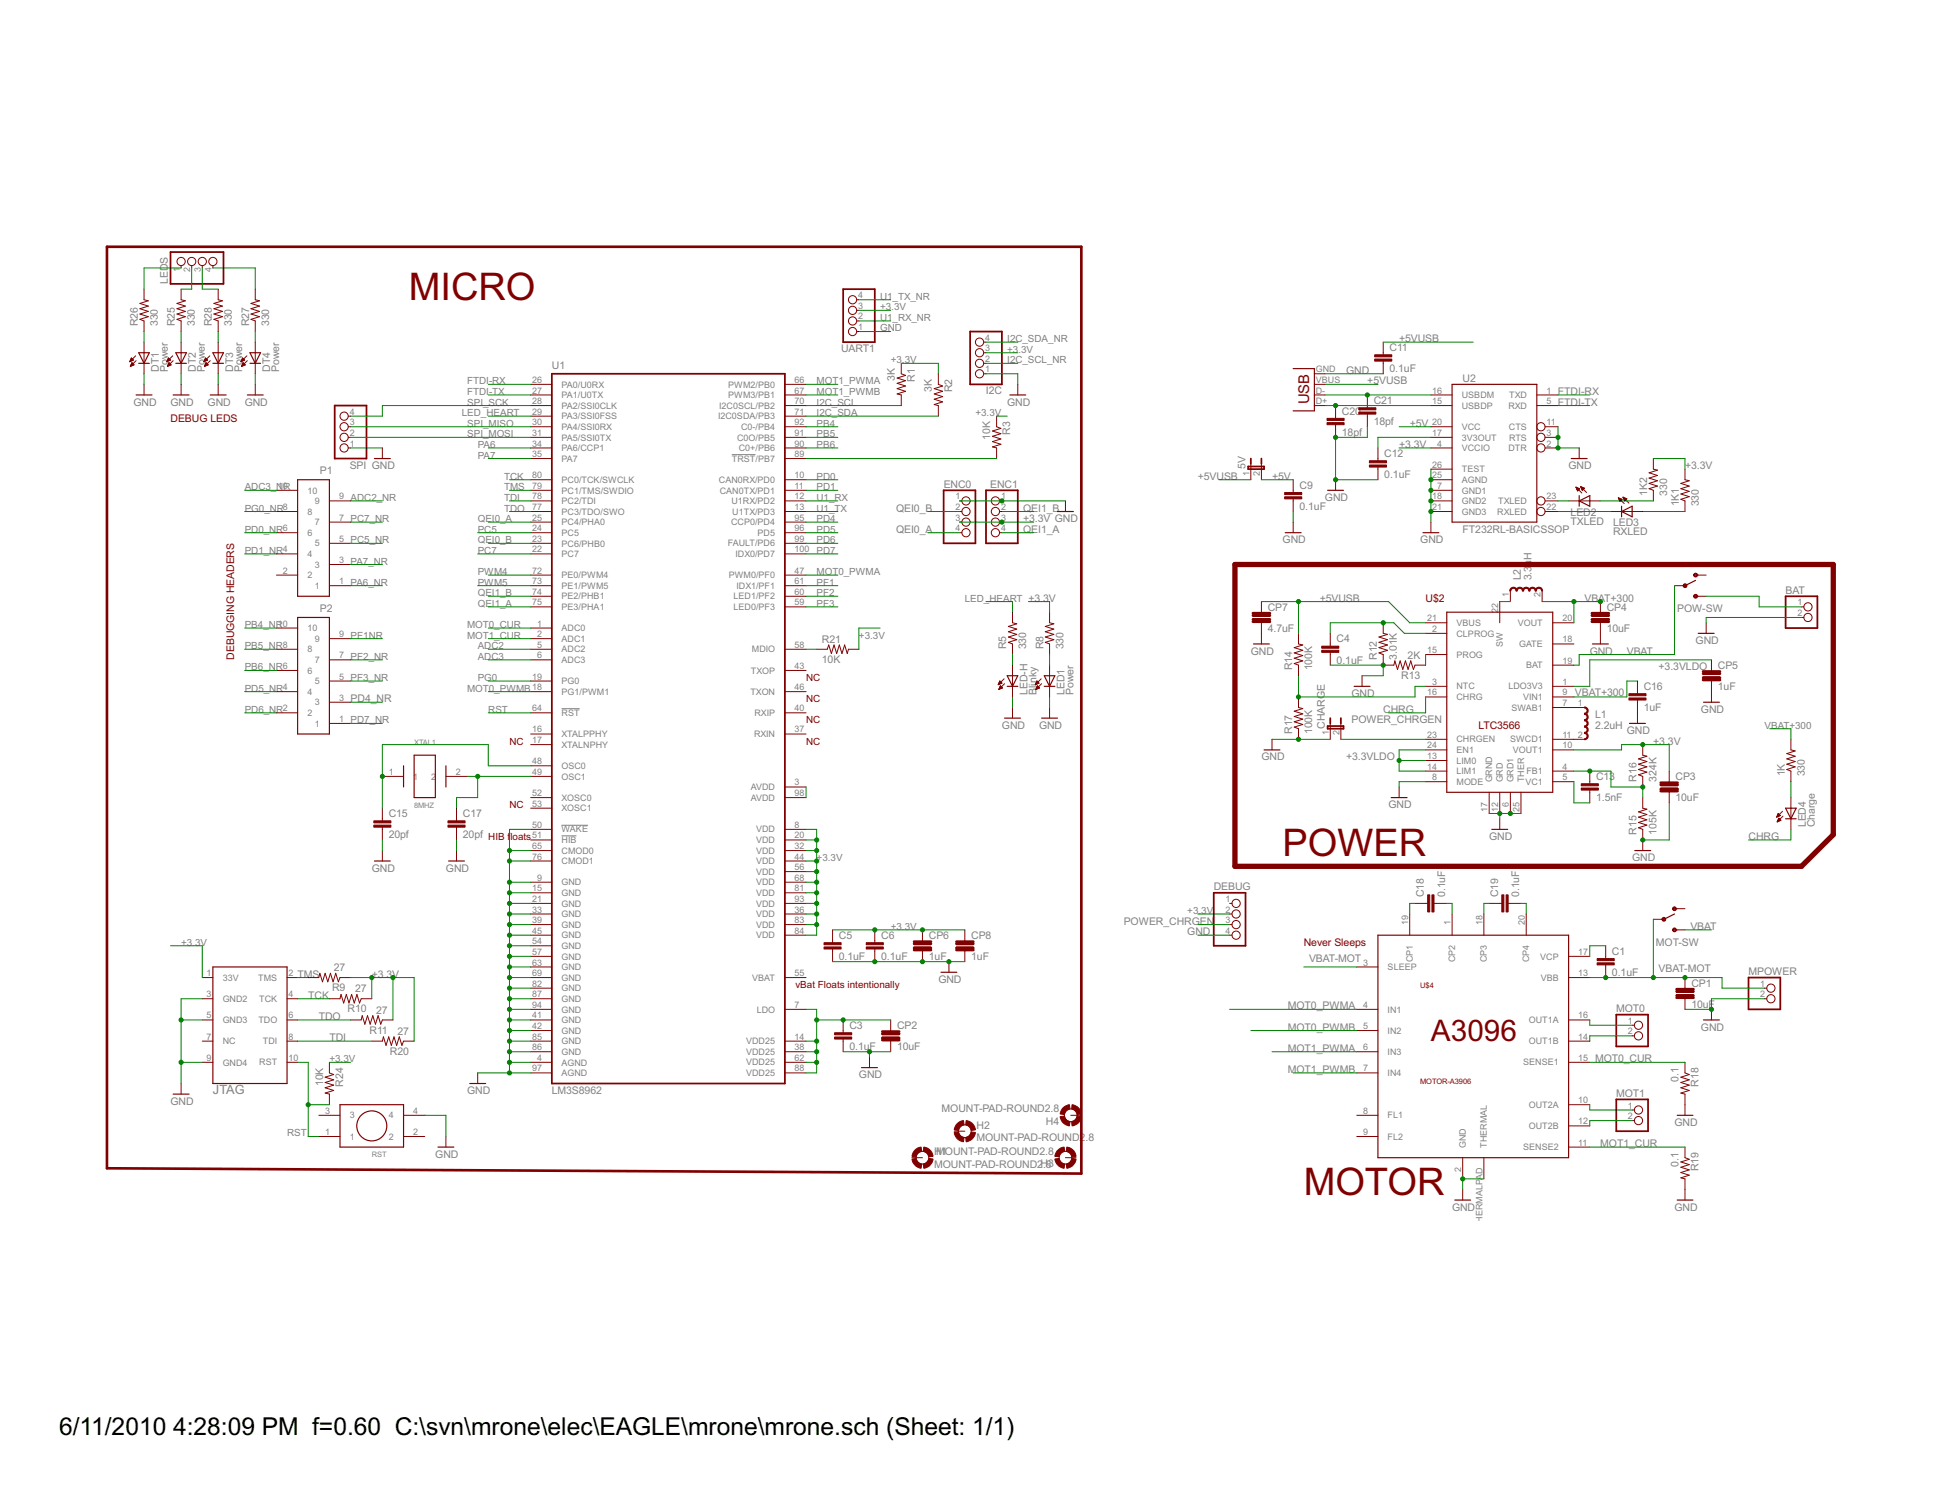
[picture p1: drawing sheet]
<svg xmlns="http://www.w3.org/2000/svg" width="279mm" height="216mm" viewBox="0 0 279 216" stroke-linecap="round" stroke-linejoin="round" font-family="sans-serif">
<defs><g id="words">
<g font-size="6.1" fill="#800000">
<text x="58.8" y="43.1">MICRO</text>
<text x="184.5" y="123.1">POWER</text>
<text x="187.6" y="171.8">MOTOR</text>
</g>
<text font-size="4.8" fill="#800000" x="205.9" y="149.8">A3096</text>
<g font-size="4">
<text x="8.5" y="206.4">6/11/2010</text>
<text x="24.9" y="206.4">4:28:09 PM f=0.60 C:\svn\mrone\elec\EAGLE\mrone\mrone.sch (Sheet: 1/1)</text>
</g>
<text font-size="2.4" fill="#800000" x="188.3" y="58.2" transform="rotate(-90 188.3 58.2)">USB</text>
<text font-size="2.1" fill="#808080" x="30.6" y="157.4">JTAG</text>
<g font-size="1.7" fill="#808080">
<text x="24.2" y="40.8" transform="rotate(-90 24.2 40.8)">LEDS</text>
<text x="19.8" y="46.9" transform="rotate(-90 19.8 46.9)">R26</text>
<text x="22.7" y="46.9" transform="rotate(-90 22.7 46.9)">330</text>
<text x="25.2" y="46.9" transform="rotate(-90 25.2 46.9)">R25</text>
<text x="28" y="46.9" transform="rotate(-90 28 46.9)">330</text>
<text x="30.5" y="46.9" transform="rotate(-90 30.5 46.9)">R28</text>
<text x="33.4" y="46.9" transform="rotate(-90 33.4 46.9)">330</text>
<text x="35.8" y="46.9" transform="rotate(-90 35.8 46.9)">R27</text>
<text x="38.7" y="46.9" transform="rotate(-90 38.7 46.9)">330</text>
<text x="22.9" y="53.5" transform="rotate(-90 22.9 53.5)">DT1</text>
<text x="24.2" y="53.5" transform="rotate(-90 24.2 53.5)">Power</text>
<text x="28.2" y="53.5" transform="rotate(-90 28.2 53.5)">DT2</text>
<text x="29.5" y="53.5" transform="rotate(-90 29.5 53.5)">Power</text>
<text x="33.5" y="53.5" transform="rotate(-90 33.5 53.5)">DT3</text>
<text x="34.8" y="53.5" transform="rotate(-90 34.8 53.5)">Power</text>
<text x="38.9" y="53.5" transform="rotate(-90 38.9 53.5)">DT4</text>
<text x="40.2" y="53.5" transform="rotate(-90 40.2 53.5)">Power</text>
<text x="79.4" y="53">U1</text>
<text x="121" y="50.6">UART1</text>
<text x="193.7" y="53.8">GND</text>
<text x="199.9" y="53.5">0.1uF</text>
<text x="199.9" y="50.5">C11</text>
<text x="201.3" y="49.2">+5VUSB</text>
<text x="19.2" y="58.3">GND</text>
<text x="24.5" y="58.3">GND</text>
<text x="29.9" y="58.3">GND</text>
<text x="35.2" y="58.3">GND</text>
<text x="128.8" y="54.8" transform="rotate(-90 128.8 54.8)">3K</text>
<text x="131.6" y="54.9" transform="rotate(-90 131.6 54.9)">R1</text>
<text x="134.1" y="56.4" transform="rotate(-90 134.1 56.4)">3K</text>
<text x="137" y="56.4" transform="rotate(-90 137 56.4)">R2</text>
<text x="141.8" y="56.7">I2C</text>
<text x="144.9" y="58.3">GND</text>
<text x="193.1" y="59.6">C20</text>
<text x="196.7" y="55.3">+5VUSB</text>
<text x="197.6" y="58.1">C21</text>
<text x="210.4" y="55">U2</text>
<text x="224.1" y="56.8">FTDI-RX</text>
<text x="224.1" y="58.3">FTDI-TX</text>
<text x="142.5" y="63.3" transform="rotate(-90 142.5 63.3)">10K</text>
<text x="145.3" y="62.5" transform="rotate(-90 145.3 62.5)">R3</text>
<text x="193.1" y="62.7">18pf</text>
<text x="197.6" y="61.2">18pf</text>
<text x="199.2" y="65.7">C12</text>
<text x="201.3" y="64.4">+3.3V</text>
<text x="202.8" y="61.4">+5V</text>
<text x="46" y="68.2">P1</text>
<text x="50.3" y="67.4">SPI GND</text>
<text x="135.8" y="70.2">ENC0</text>
<text x="142.5" y="70.2">ENC1</text>
<text x="172.3" y="69">+5VUSB</text>
<text x="179.2" y="67.5" transform="rotate(-90 179.2 67.5)">5V</text>
<text x="183" y="69">+5V</text>
<text x="187" y="70.3">C9</text>
<text x="199.2" y="68.8">0.1uF</text>
<text x="225.7" y="67.5">GND</text>
<text x="237" y="71.3" transform="rotate(-90 237 71.3)">1K2</text>
<text x="239.8" y="71.3" transform="rotate(-90 239.8 71.3)">330</text>
<text x="242.4" y="67.5">+3.3V</text>
<text x="128.9" y="73.6">QEI0_B</text>
<text x="128.9" y="76.6">QEI0_A</text>
<text x="147.2" y="75.1">+3.3V GND</text>
<text x="147.2" y="73.6">QEI1_B</text>
<text x="147.2" y="76.6">QEI1_A</text>
<text x="187" y="73.4">0.1uF</text>
<text x="190.6" y="72.1">GND</text>
<text x="210.4" y="76.6">FT232RL-BASICSSOP</text>
<text x="226" y="75.5">TXLED</text>
<text x="226" y="74.2">LED2</text>
<text x="232.1" y="77">RXLED</text>
<text x="232.1" y="75.7">LED3</text>
<text x="241.5" y="72.8" transform="rotate(-90 241.5 72.8)">1K1</text>
<text x="244.4" y="72.8" transform="rotate(-90 244.4 72.8)">330</text>
<text x="184.5" y="78.2">GND</text>
<text x="204.3" y="78.2">GND</text>
<text x="218.8" y="83.5" transform="rotate(-90 218.8 83.5)">L2</text>
<text x="220.3" y="83.5" transform="rotate(-90 220.3 83.5)">3.3uH</text>
<text x="46" y="88">P2</text>
<text x="182.4" y="87.8">CP7</text>
<text x="189.9" y="86.5">+5VUSB</text>
<text x="228" y="86.5">VBAT+300</text>
<text x="231.2" y="87.8">CP4</text>
<text x="241.3" y="88.1">POW-SW</text>
<text x="256.9" y="85.4">BAT</text>
<text x="118.2" y="95.4">10K</text>
<text x="118.2" y="92.5">R21</text>
<text x="144.8" y="93.4" transform="rotate(-90 144.8 93.4)">R5</text>
<text x="147.7" y="93.4" transform="rotate(-90 147.7 93.4)">330</text>
<text x="150.1" y="93.4" transform="rotate(-90 150.1 93.4)">R8</text>
<text x="153" y="93.4" transform="rotate(-90 153 93.4)">330</text>
<text x="180" y="94.1">GND</text>
<text x="182.4" y="90.9">4.7uF</text>
<text x="192.3" y="95.4">0.1uF</text>
<text x="192.3" y="92.4">C4</text>
<text x="198.1" y="94.9" transform="rotate(-90 198.1 94.9)">R12</text>
<text x="201" y="94.9" transform="rotate(-90 201 94.9)">3.01K</text>
<text x="202.5" y="94.7">2K</text>
<text x="228.7" y="94.1">GND</text>
<text x="231.2" y="90.9">10uF</text>
<text x="234.1" y="94.1">VBAT</text>
<text x="244" y="92.6">GND</text>
<text x="50.4" y="101">PD4_NR</text>
<text x="147.8" y="99.9" transform="rotate(-90 147.8 99.9)">LED-H</text>
<text x="149.1" y="99.9" transform="rotate(-90 149.1 99.9)">Blinky</text>
<text x="153.1" y="99.9" transform="rotate(-90 153.1 99.9)">LED1</text>
<text x="154.4" y="99.9" transform="rotate(-90 154.4 99.9)">Power</text>
<text x="185.9" y="96.4" transform="rotate(-90 185.9 96.4)">R14</text>
<text x="188.8" y="96.4" transform="rotate(-90 188.8 96.4)">100K</text>
<text x="194.4" y="100.2">GND</text>
<text x="201.6" y="97.6">R13</text>
<text x="226.6" y="100.1">VBAT+300</text>
<text x="236.5" y="99.3">C16</text>
<text x="238.6" y="96.4">+3.3VLDO</text>
<text x="247.2" y="99.3">1uF</text>
<text x="247.2" y="96.2">CP5</text>
<text x="144.2" y="104.8">GND</text>
<text x="149.5" y="104.8">GND</text>
<text x="185.9" y="105.6" transform="rotate(-90 185.9 105.6)">R17</text>
<text x="188.8" y="105.6" transform="rotate(-90 188.8 105.6)">100K</text>
<text x="190.6" y="104.8" transform="rotate(-90 190.6 104.8)">CHARGE</text>
<text x="194.4" y="104.1">POWER_CHRGEN</text>
<text x="199" y="102.5">CHRG</text>
<text x="229.5" y="104.8">2.2uH</text>
<text x="229.5" y="103.3">L1</text>
<text x="234.1" y="105.6">GND</text>
<text x="236.5" y="102.3">1uF</text>
<text x="237.9" y="107.1">+3.3V</text>
<text x="244.7" y="102.5">GND</text>
<text x="181.5" y="109.4">GND</text>
<text x="193.7" y="109.4">+3.3VLDO</text>
<text x="229.6" y="112.2">C13</text>
<text x="235.4" y="112.4" transform="rotate(-90 235.4 112.4)">R16</text>
<text x="238.3" y="112.4" transform="rotate(-90 238.3 112.4)">324K</text>
<text x="241.1" y="112.2">CP3</text>
<text x="256.8" y="111.7" transform="rotate(-90 256.8 111.7)">1K</text>
<text x="259.6" y="111.7" transform="rotate(-90 259.6 111.7)">330</text>
<text x="55.9" y="117.5">C15</text>
<text x="66.6" y="117.5">C17</text>
<text x="199.8" y="116.2">GND</text>
<text x="229.6" y="115.2">1.5nF</text>
<text x="241.1" y="115.2">10uF</text>
<text x="259.8" y="119" transform="rotate(-90 259.8 119)">LED4</text>
<text x="261.1" y="119" transform="rotate(-90 261.1 119)">Charge</text>
<text x="53.5" y="125.4">GND</text>
<text x="55.9" y="120.6">20pf</text>
<text x="64.2" y="125.4">GND</text>
<text x="66.6" y="120.6">20pf HIB f</text>
<text x="214.2" y="120.8">GND</text>
<text x="234.8" y="123.9">GND</text>
<text x="235.4" y="120" transform="rotate(-90 235.4 120)">R15</text>
<text x="238.3" y="120" transform="rotate(-90 238.3 120)">105K</text>
<text x="251.6" y="120.8">CHRG</text>
<text x="174.6" y="128">DEBUG</text>
<text x="204.9" y="129" transform="rotate(-90 204.9 129)">C18</text>
<text x="207.9" y="129" transform="rotate(-90 207.9 129)">0.1uF</text>
<text x="215.5" y="129" transform="rotate(-90 215.5 129)">C19</text>
<text x="218.6" y="129" transform="rotate(-90 218.6 129)">0.1uF</text>
<text x="120.7" y="135.1">C5</text>
<text x="126.8" y="135.1">C6</text>
<text x="133.6" y="135.1">CP6</text>
<text x="139.7" y="135.1">CP8</text>
<text x="161.7" y="133">POWER_CHRGEN</text>
<text x="170.8" y="134.5">GND</text>
<text x="231.9" y="137.3">C1</text>
<text x="238.2" y="136">MOT-SW</text>
<text x="243.2" y="133.8">VBAT</text>
<text x="42.8" y="140.6">TMS</text>
<text x="44.3" y="143.7">TCK</text>
<text x="47.8" y="142.6">R9</text>
<text x="48" y="139.7">27</text>
<text x="51.1" y="142.7">27</text>
<text x="53.5" y="140.6">+3.3V</text>
<text x="120.7" y="138.1">0.1uF</text>
<text x="126.8" y="138.1">0.1uF</text>
<text x="133.6" y="138.1">1uF</text>
<text x="135" y="141.4">GND</text>
<text x="139.7" y="138.1">1uF</text>
<text x="188.3" y="138.3">VBAT-MOT</text>
<text x="231.9" y="140.4">0.1uF</text>
<text x="238.6" y="139.9">VBAT-MOT</text>
<text x="243.3" y="141.9">CP1</text>
<text x="251.6" y="140.2">MPOWER</text>
<text x="45.9" y="146.7">TDO</text>
<text x="47.4" y="149.8">TDI</text>
<text x="50" y="145.6">R10</text>
<text x="53.2" y="148.7">R11</text>
<text x="54.1" y="145.8">27</text>
<text x="57.2" y="148.8">27</text>
<text x="122.2" y="148">C3</text>
<text x="129.1" y="148">CP2</text>
<text x="185.3" y="148.2">MOT0_PWMB</text>
<text x="185.3" y="145.2">MOT0_PWMA</text>
<text x="232.5" y="145.6">MOT0</text>
<text x="243.3" y="145">10uF</text>
<text x="244.7" y="148.2">GND</text>
<text x="56.1" y="151.7">R20</text>
<text x="122.2" y="151.1">0.1uF</text>
<text x="123.6" y="155.1">GND</text>
<text x="129.1" y="151.1">10uF</text>
<text x="185.3" y="154.3">MOT1_PWMB</text>
<text x="185.3" y="151.3">MOT1_PWMA</text>
<text x="229.5" y="152.8">MOT0_CUR</text>
<text x="241.5" y="155.6" transform="rotate(-90 241.5 155.6)">0.1</text>
<text x="24.5" y="158.9">GND</text>
<text x="46.5" y="156.2" transform="rotate(-90 46.5 156.2)">10K</text>
<text x="49.4" y="156.3" transform="rotate(-90 49.4 156.3)">R24</text>
<text x="67.2" y="157.4">GND</text>
<text x="79.4" y="157.4">LM3S8962</text>
<text x="135.5" y="160">MOUNT-PAD-ROUND2.8</text>
<text x="150.5" y="161.8">H4</text>
<text x="232.5" y="157.8">MOT1</text>
<text x="240.9" y="161.9">GND</text>
<text x="244.4" y="156.3" transform="rotate(-90 244.4 156.3)">R18</text>
<text x="62.6" y="166.5">GND</text>
<text x="134.4" y="168">MOUNT-PAD-ROUND2H.83</text>
<text x="134.4" y="166.2">H1</text>
<text x="134.7" y="166.1">MOUNT-PAD-ROUND2.8</text>
<text x="140.5" y="164.2">MOUNT-PAD-ROUND2.8</text>
<text x="140.5" y="162.4">H2</text>
<text x="230.2" y="165">MOT1_CUR</text>
<text x="241.5" y="167.8" transform="rotate(-90 241.5 167.8)">0.1</text>
<text x="244.4" y="168.5" transform="rotate(-90 244.4 168.5)">R19</text>
<text x="208.9" y="174.1">GND</text>
<text x="240.9" y="174.1">GND</text>
</g>
<g font-size="1.7" fill="#800000">
<text x="24.5" y="60.6">DEBUG LEDS</text>
<text x="205.1" y="86.5">U$2</text>
<text x="33.7" y="94.9" transform="rotate(-90 33.7 94.9)">DEBUGGING HEADERS</text>
<text x="212.7" y="104.8">LTC3566</text>
<text x="187.6" y="136">Never Sleeps</text>
</g>
<g font-size="1.6" fill="#808080">
<text x="126.6" y="44.6">+3.3V</text>
<text x="126.6" y="47.7">GND</text>
<text x="126.6" y="43.1">U1_TX_NR</text>
<text x="126.6" y="46.2">U1_RX_NR</text>
<text x="128.2" y="52.3">+3.3V</text>
<text x="144.9" y="50.7">+3.3V</text>
<text x="144.9" y="49.2">I2C_SDA_NR</text>
<text x="144.9" y="52.3">I2C_SCL_NR</text>
<text x="66.4" y="59.9">LED_HEART</text>
<text x="67.2" y="55.3">FTDI-RX</text>
<text x="67.2" y="58.3">SPI_SCK</text>
<text x="67.2" y="56.8">FTDI-TX</text>
<text x="117.5" y="59.9">I2C_SDA</text>
<text x="117.5" y="56.8">MOT1_PWMB</text>
<text x="117.5" y="55.3">MOT1_PWMA</text>
<text x="117.5" y="58.3">I2C_SCL</text>
<text x="140.3" y="59.9">+3.3V</text>
<text x="67.2" y="61.4">SPI_MISO</text>
<text x="67.2" y="62.9">SPI_MOSI</text>
<text x="68.7" y="66">PA7</text>
<text x="68.7" y="64.4">PA6</text>
<text x="117.5" y="61.4">PB4</text>
<text x="117.5" y="62.9">PB5</text>
<text x="117.5" y="64.4">PB6</text>
<text x="35.2" y="70.5">ADC3_NR</text>
<text x="72.5" y="70.5">TMS</text>
<text x="72.5" y="69">TCK</text>
<text x="117.5" y="69">PD0</text>
<text x="117.5" y="70.5">PD1</text>
<text x="35.2" y="76.6">PD0_NR6</text>
<text x="35.2" y="73.6">PG0_NR8</text>
<text x="68.7" y="75.1">QEI0_A</text>
<text x="68.7" y="76.6">PC5</text>
<text x="72.5" y="73.6">TDO</text>
<text x="72.5" y="72.1">TDI</text>
<text x="117.5" y="72.1">U1_RX</text>
<text x="117.5" y="73.6">U1_TX</text>
<text x="117.5" y="75.1">PD4</text>
<text x="117.5" y="76.6">PD5</text>
<text x="35.2" y="79.7">PD1_NR4</text>
<text x="68.7" y="78.2">QEI0_B</text>
<text x="68.7" y="82.7">PWM4</text>
<text x="68.7" y="79.7">PC7</text>
<text x="117.5" y="82.7">MOT0_PWMA</text>
<text x="117.5" y="78.2">PD6</text>
<text x="68.7" y="85.8">QEI1_B</text>
<text x="68.7" y="87.3">QEI1_A</text>
<text x="68.7" y="84.2">PWM5</text>
<text x="117.5" y="85.8">PF2</text>
<text x="117.5" y="87.3">PF3</text>
<text x="117.5" y="84.2">PF1</text>
<text x="138.8" y="86.5">LED_HEART +3.3V</text>
<text x="35.2" y="90.3">PB4_NR0</text>
<text x="35.2" y="93.4">PB5_NR8</text>
<text x="67.2" y="90.3">MOT0_CUR</text>
<text x="67.2" y="91.9">MOT1_CUR</text>
<text x="68.7" y="94.9">ADC3</text>
<text x="68.7" y="93.4">ADC2</text>
<text x="123.6" y="91.9">+3.3V</text>
<text x="35.2" y="96.4">PB6_NR6</text>
<text x="35.2" y="99.5">PD5_NR4</text>
<text x="67.2" y="99.5">MOT0_PWMB18</text>
<text x="68.7" y="98">PG0</text>
<text x="35.2" y="102.5">PD6_NR2</text>
<text x="70.3" y="102.5">RST</text>
<text x="253.9" y="104.8">VBAT+300</text>
<text x="117.5" y="123.9">+3.3V</text>
<text x="170.8" y="131.5">+3.3V</text>
<text x="26.1" y="136">+3.3V</text>
<text x="128.2" y="133.8">+3.3V</text>
<text x="47.4" y="152.8">+3.3V</text>
<text x="41.3" y="163.5">RST</text>
</g>
<g font-size="1.6" fill="#800000">
<text x="116" y="98">NC</text>
<text x="116" y="101">NC</text>
<text x="73.3" y="107.1">NC</text>
<text x="116" y="104.1">NC</text>
<text x="116" y="107.1">NC</text>
<text x="73.3" y="116.2">NC</text>
<text x="73.4" y="120.8">l</text>
<text x="73.7" y="120.8">oats51</text>
<text x="114.4" y="142.1">vBat Floats intentionally</text>
</g>
<g font-size="1.4" fill="#808080">
<text x="25.8" y="39.1" transform="rotate(-90 25.8 39.1)">1</text>
<text x="27.4" y="39.1" transform="rotate(-90 27.4 39.1)">2</text>
<text x="28.9" y="39.1" transform="rotate(-90 28.9 39.1)">3</text>
<text x="30.4" y="39.1" transform="rotate(-90 30.4 39.1)">4</text>
<text x="123.5" y="47.5">1</text>
<text x="123.5" y="45.9">2</text>
<text x="123.5" y="44.4">3</text>
<text x="123.5" y="42.9">4</text>
<text x="141.7" y="53.6">1</text>
<text x="141.7" y="52">2</text>
<text x="141.7" y="50.5">3</text>
<text x="141.7" y="49">4</text>
<text x="189.3" y="53.6">GND</text>
<text x="50.3" y="59.7">4</text>
<text x="76.6" y="55.1">26</text>
<text x="76.6" y="56.6">27</text>
<text x="76.6" y="58.1">28</text>
<text x="76.6" y="59.7">29</text>
<text x="80.8" y="55.8">PA0/U0RX</text>
<text x="80.8" y="57.3">PA1/U0TX</text>
<text x="80.8" y="58.8">PA2/SSI0CLK</text>
<text x="103.5" y="58.8">I2C0SCL/PB2</text>
<text x="104.8" y="57.3">PWM3/PB1</text>
<text x="104.8" y="55.8">PWM2/PB0</text>
<text x="114.3" y="59.7">71</text>
<text x="114.3" y="58.1">70</text>
<text x="114.3" y="56.6">67</text>
<text x="114.3" y="55.1">66</text>
<text x="189.3" y="58.1">D+</text>
<text x="189.3" y="56.6">D-</text>
<text x="189.3" y="55.1">VBUS</text>
<text x="206.1" y="56.6">16</text>
<text x="206.1" y="58.1">15</text>
<text x="210.3" y="57.3">USBDM</text>
<text x="210.3" y="58.8">USBDP</text>
<text x="217" y="58.8">RXD</text>
<text x="217.1" y="57.3">TXD</text>
<text x="222.5" y="56.6">1</text>
<text x="222.5" y="58.1">5</text>
<text x="50.3" y="64.2">1</text>
<text x="50.3" y="62.7">2</text>
<text x="50.3" y="61.2">3</text>
<text x="76.6" y="61.2">30</text>
<text x="76.6" y="62.7">31</text>
<text x="76.6" y="64.2">34</text>
<text x="76.6" y="65.7">35</text>
<text x="80.8" y="60.3">PA3/SSI0FSS</text>
<text x="80.8" y="61.8">PA4/SSI0RX</text>
<text x="80.8" y="63.4">PA5/SSI0TX</text>
<text x="80.8" y="64.9">PA6/CCP1</text>
<text x="103.3" y="60.3">I2C0SDA/PB3</text>
<text x="106.1" y="63.4">C0O/PB5</text>
<text x="106.3" y="64.9">C0+/PB6</text>
<text x="106.6" y="61.8">C0-/PB4</text>
<text x="114.3" y="65.7">89</text>
<text x="114.3" y="64.2">90</text>
<text x="114.3" y="62.7">91</text>
<text x="114.3" y="61.2">92</text>
<text x="206.1" y="62.7">17</text>
<text x="206.1" y="61.2">20</text>
<text x="206.8" y="64.2">4</text>
<text x="210.3" y="63.4">3V3OUT</text>
<text x="210.3" y="64.9">VCCIO</text>
<text x="210.3" y="61.8">VCC</text>
<text x="217" y="64.9">DTR</text>
<text x="217.1" y="61.8">CTS</text>
<text x="217.1" y="63.4">RTS</text>
<text x="222.5" y="62.7">3</text>
<text x="222.5" y="61.2">11</text>
<text x="222.5" y="64.2">2</text>
<text x="40" y="70.3">10</text>
<text x="44.2" y="71">10</text>
<text x="48.8" y="71.8">9 ADC2_NR</text>
<text x="76.6" y="68.8">80</text>
<text x="76.6" y="70.3">79</text>
<text x="76.6" y="71.8">78</text>
<text x="80.8" y="66.4">PA7</text>
<text x="80.8" y="69.5">PC0/TCK/SWCLK</text>
<text x="80.8" y="71">PC1/TMS/SWDIO</text>
<text x="103.4" y="69.5">CAN0RX/PD0</text>
<text x="103.6" y="71">CAN0TX/PD1</text>
<text x="105.3" y="66.4">TRST/PB7</text>
<text x="114.3" y="71.8">12</text>
<text x="114.3" y="70.3">11</text>
<text x="114.3" y="68.8">10</text>
<text x="137.5" y="71.8">1</text>
<text x="144" y="71.8">1</text>
<text x="179.7" y="68.4" transform="rotate(-90 179.7 68.4)">1</text>
<text x="181.3" y="68.4" transform="rotate(-90 181.3 68.4)">2</text>
<text x="206.1" y="71.8">18</text>
<text x="206.1" y="68.8">25</text>
<text x="206.1" y="67.3">26</text>
<text x="206.8" y="70.3">7</text>
<text x="210.3" y="71">GND1</text>
<text x="210.3" y="69.5">AGND</text>
<text x="210.3" y="67.9">TEST</text>
<text x="222.5" y="71.8">23</text>
<text x="44.2" y="74">8</text>
<text x="44.2" y="77.1">6</text>
<text x="45.3" y="75.6">7</text>
<text x="45.3" y="72.5">9</text>
<text x="48.8" y="77.9">5 PC5_NR</text>
<text x="48.8" y="74.9">7 PC7_NR</text>
<text x="76.6" y="73.4">77</text>
<text x="76.6" y="74.9">25</text>
<text x="76.6" y="77.9">23</text>
<text x="76.6" y="76.4">24</text>
<text x="80.8" y="72.5">PC2/TDI</text>
<text x="80.8" y="74">PC3/TDO/SWO</text>
<text x="80.8" y="75.6">PC4/PHA0</text>
<text x="80.8" y="77.1">PC5</text>
<text x="105.2" y="75.6">CCP0/PD4</text>
<text x="105.2" y="72.5">U1RX/PD2</text>
<text x="105.4" y="74">U1TX/PD3</text>
<text x="109" y="77.1">PD5</text>
<text x="114.3" y="77.9">99</text>
<text x="114.3" y="76.4">96</text>
<text x="114.3" y="74.9">95</text>
<text x="114.3" y="73.4">13</text>
<text x="137.5" y="73.4">2</text>
<text x="137.5" y="74.9">3</text>
<text x="137.5" y="76.4">4</text>
<text x="144" y="73.4">2</text>
<text x="144" y="74.9">3</text>
<text x="144" y="76.4">4</text>
<text x="206.1" y="73.4">21</text>
<text x="210.3" y="72.5">GND2</text>
<text x="210.3" y="74">GND3</text>
<text x="215.4" y="74">RXLED</text>
<text x="215.5" y="72.5">TXLED</text>
<text x="222.5" y="73.4">22</text>
<text x="40.7" y="82.5">2</text>
<text x="44.2" y="83.2">2</text>
<text x="44.2" y="80.1">4</text>
<text x="45.3" y="81.7">3</text>
<text x="45.3" y="78.6">5</text>
<text x="48.8" y="81">3 PA7_NR</text>
<text x="76.6" y="79.5">22</text>
<text x="76.6" y="82.5">72</text>
<text x="80.8" y="78.6">PC6/PHB0</text>
<text x="80.8" y="80.1">PC7</text>
<text x="80.8" y="83.2">PE0/PWM4</text>
<text x="104.7" y="78.6">FAULT/PD6</text>
<text x="104.8" y="83.2">PWM0/PF0</text>
<text x="105.8" y="80.1">IDX0/PD7</text>
<text x="114.3" y="82.5">47</text>
<text x="114.3" y="79.5">100 PD7</text>
<text x="45.3" y="84.7">1</text>
<text x="48.8" y="84">1 PA6_NR</text>
<text x="76.6" y="84">73</text>
<text x="76.6" y="85.6">74</text>
<text x="76.6" y="87.1">75</text>
<text x="80.8" y="84.7">PE1/PWM5</text>
<text x="80.8" y="86.2">PE2/PHB1</text>
<text x="80.8" y="87.7">PE3/PHA1</text>
<text x="105.5" y="87.7">LED0/PF3</text>
<text x="105.5" y="86.2">LED1/PF2</text>
<text x="106" y="84.7">IDX1/PF1</text>
<text x="114.3" y="87.1">59</text>
<text x="114.3" y="85.6">60</text>
<text x="114.3" y="84">61</text>
<text x="205.3" y="89.4">21</text>
<text x="215.6" y="88.2" transform="rotate(-90 215.6 88.2)">22</text>
<text x="217.1" y="85.9" transform="rotate(-90 217.1 85.9)">1</text>
<text x="221.6" y="85.9" transform="rotate(-90 221.6 85.9)">2</text>
<text x="224.8" y="89.4">20</text>
<text x="258.6" y="87.1">1</text>
<text x="258.6" y="88.6">2</text>
<text x="40" y="90.1">1</text>
<text x="44.2" y="90.8">10</text>
<text x="44.2" y="93.8">8</text>
<text x="45.3" y="95.4">7</text>
<text x="45.3" y="92.3">9</text>
<text x="48.8" y="94.7">7 PF2_NR</text>
<text x="48.8" y="91.6">9 PF1NR</text>
<text x="77.3" y="90.1">1</text>
<text x="77.3" y="91.6">2</text>
<text x="77.3" y="93.2">5</text>
<text x="77.3" y="94.7">6</text>
<text x="80.8" y="90.8">ADC0</text>
<text x="80.8" y="92.3">ADC1</text>
<text x="80.8" y="93.8">ADC2</text>
<text x="80.8" y="95.4">ADC3</text>
<text x="108.2" y="93.8">MDIO</text>
<text x="114.3" y="93.2">58</text>
<text x="205.3" y="93.9">15</text>
<text x="206" y="90.9">2</text>
<text x="209.6" y="90">VBUS</text>
<text x="209.6" y="91.6">CLPROG</text>
<text x="209.6" y="94.6">PROG</text>
<text x="216.2" y="93.1" transform="rotate(-90 216.2 93.1)">SW</text>
<text x="218.4" y="90">VOUT</text>
<text x="218.6" y="93.1">GATE</text>
<text x="224.8" y="92.4">18</text>
<text x="224.8" y="95.5">19</text>
<text x="44.2" y="96.9">6</text>
<text x="44.2" y="99.9">4</text>
<text x="45.3" y="101.5">3</text>
<text x="45.3" y="98.4">5</text>
<text x="48.8" y="100.8">3</text>
<text x="48.8" y="97.7">5 PF3_NR</text>
<text x="76.6" y="97.7">19</text>
<text x="80.8" y="98.4">PG0</text>
<text x="80.8" y="99.9">PG1/PWM1</text>
<text x="108" y="99.9">TXON</text>
<text x="108" y="96.9">TXOP</text>
<text x="114.3" y="96.2">43</text>
<text x="114.3" y="99.3">46</text>
<text x="205.3" y="100">16</text>
<text x="206" y="98.5">3</text>
<text x="209.6" y="99.2">NTC</text>
<text x="209.6" y="100.7">CHRG</text>
<text x="217" y="99.2">LDO3V3</text>
<text x="219.1" y="100.7">VIN1</text>
<text x="219.5" y="96.1">BAT</text>
<text x="224.8" y="98.5">1</text>
<text x="224.8" y="100">9</text>
<text x="224.8" y="101.6">7</text>
<text x="227" y="101.6">1</text>
<text x="44.2" y="103">2</text>
<text x="45.3" y="104.5">1</text>
<text x="48.8" y="103.8">1 PD7_NR</text>
<text x="76.6" y="102.3">64</text>
<text x="76.6" y="106.9">17</text>
<text x="76.6" y="105.4">16</text>
<text x="80.8" y="103">RST</text>
<text x="80.8" y="107.6">XTALNPHY</text>
<text x="80.8" y="106">XTALPPHY</text>
<text x="108.5" y="106">RXIN</text>
<text x="108.6" y="103">RXIP</text>
<text x="114.3" y="105.4">37</text>
<text x="114.3" y="102.3">40</text>
<text x="191.2" y="105.7" transform="rotate(-90 191.2 105.7)">1</text>
<text x="192.7" y="105.7" transform="rotate(-90 192.7 105.7)">2</text>
<text x="205.3" y="106.1">23</text>
<text x="205.3" y="107.6">24</text>
<text x="209.6" y="106.8">CHRGEN</text>
<text x="217.3" y="106.8">SWCD1</text>
<text x="217.5" y="102.2">SWAB1</text>
<text x="224.8" y="106.1">11</text>
<text x="224.8" y="107.6">10</text>
<text x="227" y="106.1">2</text>
<text x="55.9" y="111.5">1</text>
<text x="59.5" y="112.1">1</text>
<text x="62" y="112.1">2</text>
<text x="65.6" y="111.5">2</text>
<text x="76.6" y="109.9">48</text>
<text x="76.6" y="111.5">49</text>
<text x="80.8" y="110.6">OSC0</text>
<text x="80.8" y="112.1">OSC1</text>
<text x="108" y="113.6">AVDD</text>
<text x="114.3" y="113">3</text>
<text x="205.3" y="109.2">13</text>
<text x="205.3" y="110.7">14</text>
<text x="206" y="112.2">8</text>
<text x="209.6" y="108.3">EN1</text>
<text x="209.6" y="109.8">LIM0</text>
<text x="209.6" y="111.4">LIM1</text>
<text x="209.6" y="112.9">MODE</text>
<text x="214.7" y="112.6" transform="rotate(-90 214.7 112.6)">GRND</text>
<text x="216.2" y="112.6" transform="rotate(-90 216.2 112.6)">GRD</text>
<text x="217.7" y="108.3">VOUT1</text>
<text x="217.7" y="112.6" transform="rotate(-90 217.7 112.6)">GRD1</text>
<text x="219.3" y="112.6" transform="rotate(-90 219.3 112.6)">THER</text>
<text x="219.5" y="112.9">VC1</text>
<text x="219.6" y="111.4">FB1</text>
<text x="224.8" y="110.7">4</text>
<text x="224.8" y="112.2">5</text>
<text x="76.6" y="114.5">52</text>
<text x="76.6" y="116">53</text>
<text x="76.6" y="119.1">50</text>
<text x="80.8" y="115.2">XOSC0</text>
<text x="80.8" y="116.7">XOSC1</text>
<text x="80.8" y="119.7">WAKE</text>
<text x="108" y="115.2">AVDD</text>
<text x="108.8" y="119.7">VDD</text>
<text x="114.3" y="119.1">8</text>
<text x="114.3" y="114.5">98</text>
<text x="214" y="116.8" transform="rotate(-90 214 116.8)">17</text>
<text x="215.6" y="116.8" transform="rotate(-90 215.6 116.8)">12</text>
<text x="217.1" y="116.1" transform="rotate(-90 217.1 116.1)">6</text>
<text x="218.6" y="116.8" transform="rotate(-90 218.6 116.8)">25</text>
<text x="76.6" y="122.1">65</text>
<text x="76.6" y="123.6">76</text>
<text x="80.8" y="121.3">HIB</text>
<text x="80.8" y="122.8">CMOD0</text>
<text x="80.8" y="124.3">CMOD1</text>
<text x="108.8" y="125.8">VDD</text>
<text x="108.8" y="124.3">VDD</text>
<text x="108.8" y="122.8">VDD</text>
<text x="108.8" y="121.3">VDD</text>
<text x="114.3" y="125.2">56</text>
<text x="114.3" y="123.6">44</text>
<text x="114.3" y="122.1">32</text>
<text x="114.3" y="120.6">20</text>
<text x="76.6" y="128.2">15</text>
<text x="76.6" y="129.7">21</text>
<text x="76.6" y="131.3">33</text>
<text x="77.3" y="126.7">9</text>
<text x="80.8" y="127.4">GND</text>
<text x="80.8" y="128.9">GND</text>
<text x="80.8" y="130.4">GND</text>
<text x="80.8" y="131.9">GND</text>
<text x="108.8" y="130.4">VDD</text>
<text x="108.8" y="128.9">VDD</text>
<text x="108.8" y="127.4">VDD</text>
<text x="108.8" y="131.9">VDD</text>
<text x="114.3" y="129.7">93</text>
<text x="114.3" y="128.2">81</text>
<text x="114.3" y="126.7">68</text>
<text x="114.3" y="131.3">36</text>
<text x="176.3" y="129.7">1</text>
<text x="176.3" y="131.3">2</text>
<text x="76.6" y="132.8">39</text>
<text x="76.6" y="134.3">45</text>
<text x="76.6" y="135.8">54</text>
<text x="76.6" y="137.4">57</text>
<text x="80.8" y="133.5">GND</text>
<text x="80.8" y="135">GND</text>
<text x="80.8" y="136.5">GND</text>
<text x="108.8" y="135">VDD</text>
<text x="108.8" y="133.5">VDD</text>
<text x="114.3" y="134.3">84</text>
<text x="114.3" y="132.8">83</text>
<text x="176.3" y="132.8">3</text>
<text x="176.3" y="134.3">4</text>
<text x="202.6" y="133.1" transform="rotate(-90 202.6 133.1)">19</text>
<text x="208.7" y="133.1" transform="rotate(-90 208.7 133.1)">1</text>
<text x="213.3" y="133.1" transform="rotate(-90 213.3 133.1)">18</text>
<text x="219.4" y="133.1" transform="rotate(-90 219.4 133.1)">20</text>
<text x="227.1" y="137.4">17</text>
<text x="29.7" y="140.4">1</text>
<text x="29.7" y="143.4">3</text>
<text x="32" y="141.1">33V</text>
<text x="37.1" y="141.1">TMS</text>
<text x="41.5" y="140.4">2</text>
<text x="41.5" y="143.4">4</text>
<text x="76.6" y="138.9">63</text>
<text x="76.6" y="140.4">69</text>
<text x="76.6" y="141.9">82</text>
<text x="76.6" y="143.4">87</text>
<text x="80.8" y="138">GND</text>
<text x="80.8" y="139.5">GND</text>
<text x="80.8" y="141.1">GND</text>
<text x="80.8" y="142.6">GND</text>
<text x="108.2" y="141.1">VBAT</text>
<text x="114.3" y="140.4">55</text>
<text x="196.1" y="138.9">3</text>
<text x="199.6" y="139.5">SLEEP</text>
<text x="203.3" y="138.4" transform="rotate(-90 203.3 138.4)">CP1</text>
<text x="209.4" y="138.4" transform="rotate(-90 209.4 138.4)">CP2</text>
<text x="213.9" y="138.4" transform="rotate(-90 213.9 138.4)">CP3</text>
<text x="220" y="138.4" transform="rotate(-90 220 138.4)">CP4</text>
<text x="221.6" y="138">VCP</text>
<text x="221.7" y="141.1">VBB</text>
<text x="227.1" y="140.4">13</text>
<text x="253.3" y="141.9">1</text>
<text x="253.3" y="143.4">2</text>
<text x="29.7" y="146.5">5</text>
<text x="29.7" y="149.5">7</text>
<text x="32" y="144.1">GND2</text>
<text x="32" y="147.2">GND3</text>
<text x="37.2" y="147.2">TDO</text>
<text x="37.3" y="144.1">TCK</text>
<text x="41.5" y="149.5">8</text>
<text x="41.5" y="146.5">6</text>
<text x="76.6" y="145">94</text>
<text x="76.6" y="146.5">41</text>
<text x="76.6" y="148">42</text>
<text x="76.6" y="149.5">85</text>
<text x="80.8" y="145.6">GND</text>
<text x="80.8" y="147.2">GND</text>
<text x="80.8" y="148.7">GND</text>
<text x="80.8" y="144.1">GND</text>
<text x="108.9" y="145.6">LDO</text>
<text x="114.3" y="145">7</text>
<text x="114.3" y="149.5">14</text>
<text x="196.1" y="145">4</text>
<text x="196.1" y="148">5</text>
<text x="199.6" y="145.6">IN1</text>
<text x="199.6" y="148.7">IN2</text>
<text x="220" y="147.2">OUT1A</text>
<text x="227.1" y="149.5">14</text>
<text x="227.1" y="146.5">16</text>
<text x="234.2" y="147.3">1</text>
<text x="234.2" y="148.8">2</text>
<text x="29.7" y="152.6">9</text>
<text x="32" y="150.2">NC</text>
<text x="32" y="153.3">GND4</text>
<text x="37.3" y="153.3">RST</text>
<text x="37.8" y="150.2">TDI</text>
<text x="41.5" y="152.6">10</text>
<text x="76.6" y="154.1">97</text>
<text x="76.6" y="151.1">86</text>
<text x="77.3" y="152.6">4</text>
<text x="80.8" y="153.3">AGND</text>
<text x="80.8" y="154.8">AGND</text>
<text x="80.8" y="150.2">GND</text>
<text x="80.8" y="151.7">GND</text>
<text x="107.3" y="154.8">VDD25</text>
<text x="107.3" y="153.3">VDD25</text>
<text x="107.3" y="151.7">VDD25</text>
<text x="107.3" y="150.2">VDD25</text>
<text x="114.3" y="154.1">88</text>
<text x="114.3" y="152.6">62</text>
<text x="114.3" y="151.1">38</text>
<text x="196.1" y="151.1">6</text>
<text x="196.1" y="154.1">7</text>
<text x="199.6" y="151.7">IN3</text>
<text x="199.6" y="154.8">IN4</text>
<text x="219.1" y="153.3">SENSE1</text>
<text x="220" y="150.2">OUT1B</text>
<text x="227.1" y="152.6">15</text>
<text x="46.8" y="160.2">3</text>
<text x="50.3" y="160.9">3</text>
<text x="55.9" y="160.9">4</text>
<text x="59.5" y="160.2">4</text>
<text x="196.1" y="160.2">8</text>
<text x="199.6" y="160.9">FL1</text>
<text x="220" y="159.4">OUT2A</text>
<text x="227.1" y="158.7">10</text>
<text x="227.1" y="161.7">12</text>
<text x="234.2" y="159.4">1</text>
<text x="234.2" y="161">2</text>
<text x="46.8" y="163.3">1</text>
<text x="50.3" y="163.9">1</text>
<text x="55.9" y="163.9">2</text>
<text x="59.5" y="163.3">2</text>
<text x="196.1" y="163.3">9</text>
<text x="199.6" y="163.9">FL2</text>
<text x="210.9" y="165.1" transform="rotate(-90 210.9 165.1)">GND</text>
<text x="213.9" y="165.1" transform="rotate(-90 213.9 165.1)">THERMAL</text>
<text x="219.1" y="165.4">SENSE2</text>
<text x="220" y="162.4">OUT2B</text>
<text x="227.1" y="164.8">11</text>
<text x="210.2" y="168.6" transform="rotate(-90 210.2 168.6)">2</text>
<text x="213.3" y="176.7" transform="rotate(-90 213.3 176.7)">THERMALPAD</text>
</g>
<g font-size="1.2" fill="#808080">
<text x="59.6" y="107.1">XTAL1</text>
<text x="59.6" y="116.2">8MHZ</text>
<text x="53.5" y="166.4">RST</text>
</g>
<g font-size="1.2" fill="#800000">
<text x="204.3" y="142.1">U$4</text>
<text x="204.3" y="155.9">MOTOR-A3906</text>
</g>
</g></defs>
<g fill="#808080" stroke="#808080" stroke-width=".14">
<path d="M80.8 101.9h2.6z"/>
<path d="M80.8 118.7h3.8z"/>
<path d="M80.8 120.2h2.1z"/>
<path d="M105.3 65.4h3.4z"/>
</g>
<g fill="#800000" stroke="#800000" stroke-width=".38">
<path d="M15.4 35.5v132.5z"/>
<path d="M15.4 168l140.2 .8z"/>
<path d="M155.6 35.5v133.3z"/>
<path d="M15.4 35.5h140.2z"/>
<path d="M241.2 143.5h2.4z"/>
<path d="M241.2 142.3h2.4z"/>
<path d="M241.2 142.6h2.4z"/>
<path d="M241.2 143.2h2.4z"/>
<path d="M238.9 113.8h2.5z"/>
<path d="M238.9 112.6h2.5z"/>
<path d="M238.9 112.9h2.5z"/>
<path d="M238.9 113.5h2.5z"/>
<path d="M229 89.4h2.5z"/>
<path d="M229 88.2h2.5z"/>
<path d="M229 88.5h2.5z"/>
<path d="M229 89.1h2.5z"/>
<path d="M245 97.8h2.5z"/>
<path d="M245 96.6h2.5z"/>
<path d="M245 96.9h2.5z"/>
<path d="M245 97.5h2.5z"/>
<path d="M180.3 89.4h2.4z"/>
<path d="M180.3 88.2h2.4z"/>
<path d="M180.3 88.5h2.4z"/>
<path d="M180.3 89.1h2.4z"/>
<path d="M126.9 149.6h2.5z"/>
<path d="M126.9 148.4h2.5z"/>
<path d="M126.9 148.7h2.5z"/>
<path d="M126.9 149.3h2.5z"/>
<path d="M131.5 136.7h2.4z"/>
<path d="M131.5 135.4h2.4z"/>
<path d="M131.5 135.7h2.4z"/>
<path d="M131.5 136.4h2.4z"/>
<path d="M137.6 136.7h2.4z"/>
<path d="M137.6 135.4h2.4z"/>
<path d="M137.6 135.7h2.4z"/>
<path d="M137.6 136.4h2.4z"/>
</g>
<g fill="#800000" stroke="#800000" stroke-width=".76">
<path d="M177.7 81.2v43.4z"/>
<path d="M177.7 124.6h81.5z"/>
<path d="M259.2 124.6l4.6-4.5z"/>
<path d="M263.8 81.2v38.9z"/>
<path d="M177.7 81.2h86.1z"/>
</g>
<g fill="#800000" stroke="#800000" stroke-width=".14">
<path d="M151 88.1v1.5z"/>
<path d="M151 92.6v1.5z"/>
<path d="M150.4 92.4l.6 .2z"/>
<path d="M150.4 92.4l1.2-.4z"/>
<path d="M150.4 91.6l1.2 .4z"/>
<path d="M150.4 91.6l1.2-.4z"/>
<path d="M150.4 90.9l1.2 .3z"/>
<path d="M150.4 90.9l1.2-.4z"/>
<path d="M150.4 90.1l1.2 .4z"/>
<path d="M150.4 90.1l1.2-.4z"/>
<path d="M151 89.6l.6 .1z"/>
<path d="M151 98.7v1.5z"/>
<path d="M151 95.7v1.5z"/>
<path d="M151 97.2v1.5z"/>
<path d="M149.8 97.6l-.9 .9z"/>
<path d="M149.9 98.3l-.9 .9z"/>
<path d="M149.2 98l-.3 .5z"/>
<path d="M149.2 98l.3 .3z"/>
<path d="M148.9 98.5l.6-.2z"/>
<path d="M149 98.4h.1z"/>
<path d="M149 98.4h.2z"/>
<path d="M149 98.3h.4z"/>
<path d="M149.1 98.3h.4z"/>
<path d="M149.1 98.2h.3z"/>
<path d="M149.1 98.1h.3z"/>
<path d="M149.1 98.1h.2z"/>
<path d="M149.2 98.6l-.2 .6z"/>
<path d="M149.2 98.6l.4 .4z"/>
<path d="M149 99.2l.6-.2z"/>
<path d="M149.1 99.1h.1z"/>
<path d="M149.1 99h.3z"/>
<path d="M149.1 99h.4z"/>
<path d="M149.1 98.9h.4z"/>
<path d="M149.2 98.8h.3z"/>
<path d="M149.2 98.8h.2z"/>
<path d="M149.2 98.7h.2z"/>
<path d="M151 101.8v1.5z"/>
<path d="M226.4 106.3h1.6z"/>
<path d="M226.4 101.8h1.6z"/>
<path d="M221.9 85v1.5z"/>
<path d="M217.3 85v1.5z"/>
<path d="M191.4 91.1v1.5z"/>
<path d="M191.4 94.1v1.6z"/>
<path d="M191.4 92.6v.3z"/>
<path d="M191.4 93.9v.2z"/>
<path d="M228.7 110.9v1.5z"/>
<path d="M228.7 114v1.5z"/>
<path d="M228.7 112.4v.3z"/>
<path d="M228.7 113.6v.4z"/>
<path d="M199 89.6v1.5z"/>
<path d="M199 94.1v1.6z"/>
<path d="M198.4 93.9l.6 .2z"/>
<path d="M198.4 93.9l1.2-.4z"/>
<path d="M198.4 93.2l1.2 .3z"/>
<path d="M198.4 93.2l1.2-.4z"/>
<path d="M198.4 92.4l1.2 .4z"/>
<path d="M198.4 92.4l1.2-.4z"/>
<path d="M198.4 91.6l1.2 .4z"/>
<path d="M198.4 91.6l1.2-.4z"/>
<path d="M199 91.1l.6 .1z"/>
<path d="M199 95.7h1.5z"/>
<path d="M203.6 95.7h1.5z"/>
<path d="M203.6 95.7l-.3 .6z"/>
<path d="M203 95.1l.3 1.2z"/>
<path d="M203 95.1l-.4 1.2z"/>
<path d="M202.2 95.1l.4 1.2z"/>
<path d="M202.2 95.1l-.4 1.2z"/>
<path d="M201.4 95.1l.4 1.2z"/>
<path d="M201.4 95.1l-.3 1.2z"/>
<path d="M200.7 95.1l.4 1.2z"/>
<path d="M200.7 95.1l-.2 .6z"/>
<path d="M186.8 91.1v1.5z"/>
<path d="M186.8 95.7v1.5z"/>
<path d="M186.2 95.4l.6 .3z"/>
<path d="M186.2 95.4l1.2-.3z"/>
<path d="M186.2 94.7l1.2 .4z"/>
<path d="M186.2 94.7l1.2-.4z"/>
<path d="M186.2 93.9l1.2 .4z"/>
<path d="M186.2 93.9l1.2-.4z"/>
<path d="M186.2 93.2l1.2 .3z"/>
<path d="M186.2 93.2l1.2-.4z"/>
<path d="M186.8 92.6l.6 .2z"/>
<path d="M235.6 98v1.5z"/>
<path d="M235.6 101v1.5z"/>
<path d="M235.6 99.5v.3z"/>
<path d="M235.6 100.7v.3z"/>
<path d="M236.3 114.7v1.5z"/>
<path d="M236.3 119.3v1.5z"/>
<path d="M235.7 119.1l.6 .2z"/>
<path d="M235.7 119.1l1.2-.4z"/>
<path d="M235.7 118.3l1.2 .4z"/>
<path d="M235.7 118.3l1.2-.4z"/>
<path d="M235.7 117.5l1.2 .4z"/>
<path d="M235.7 117.5l1.2-.3z"/>
<path d="M235.7 116.8l1.2 .4z"/>
<path d="M235.7 116.8l1.2-.4z"/>
<path d="M236.3 116.2l.6 .2z"/>
<path d="M236.3 107.1v1.5z"/>
<path d="M236.3 111.7v1.5z"/>
<path d="M235.7 111.4l.6 .3z"/>
<path d="M235.7 111.4l1.2-.3z"/>
<path d="M235.7 110.7l1.2 .4z"/>
<path d="M235.7 110.7l1.2-.4z"/>
<path d="M235.7 109.9l1.2 .4z"/>
<path d="M235.7 109.9l1.2-.4z"/>
<path d="M235.7 109.2l1.2 .3z"/>
<path d="M235.7 109.2l1.2-.4z"/>
<path d="M236.3 108.6l.6 .2z"/>
<path d="M186.8 100.2v1.6z"/>
<path d="M186.8 104.8v1.5z"/>
<path d="M186.2 104.6l.6 .2z"/>
<path d="M186.2 104.6l1.2-.4z"/>
<path d="M186.2 103.8l1.2 .4z"/>
<path d="M186.2 103.8l1.2-.4z"/>
<path d="M186.2 103.1l1.2 .3z"/>
<path d="M186.2 103.1l1.2-.4z"/>
<path d="M186.2 102.3l1.2 .4z"/>
<path d="M186.2 102.3l1.2-.4z"/>
<path d="M186.8 101.8l.6 .1z"/>
<path d="M208.9 131.5v3z"/>
<path d="M210.4 166.5v3.1z"/>
<path d="M195.2 139.1h3z"/>
<path d="M195.2 145.2h3z"/>
<path d="M195.2 148.2h3z"/>
<path d="M195.2 151.3h3z"/>
<path d="M195.2 154.3h3z"/>
<path d="M195.2 160.4h3z"/>
<path d="M195.2 163.5h3z"/>
<path d="M225.7 158.9h3z"/>
<path d="M225.7 165h3z"/>
<path d="M225.7 161.9h3z"/>
<path d="M225.7 140.6h3z"/>
<path d="M225.7 149.8h3z"/>
<path d="M225.7 152.8h3z"/>
<path d="M225.7 146.7h3z"/>
<path d="M225.7 137.6h3z"/>
<path d="M213.5 131.5v3z"/>
<path d="M202.8 131.5v3z"/>
<path d="M219.6 131.5v3z"/>
<path d="M213.5 166.5v3.1z"/>
<path d="M203.6 129.9h1.5z"/>
<path d="M206.6 129.9h1.6z"/>
<path d="M205.1 129.9h.3z"/>
<path d="M206.3 129.9h.3z"/>
<path d="M214.2 129.9h1.6z"/>
<path d="M217.3 129.9h1.5z"/>
<path d="M215.8 129.9h.3z"/>
<path d="M217 129.9h.3z"/>
<path d="M181.5 91.1v1.5z"/>
<path d="M183 106.3v1.6z"/>
<path d="M215.8 117.8v1.5z"/>
<path d="M196 97.2v1.5z"/>
<path d="M230.3 91.1v1.5z"/>
<path d="M246.2 99.5v1.5z"/>
<path d="M235.6 102.5v1.6z"/>
<path d="M236.3 120.8v1.5z"/>
<path d="M246.2 145.2v1.5z"/>
<path d="M210.4 171.1v1.5z"/>
<path d="M242.4 157.4v1.5z"/>
<path d="M242.4 152.8v1.5z"/>
<path d="M242.4 154.3l.6 .3z"/>
<path d="M241.8 154.9l1.2-.3z"/>
<path d="M241.8 154.9l1.2 .4z"/>
<path d="M241.8 155.7l1.2-.4z"/>
<path d="M241.8 155.7l1.2 .4z"/>
<path d="M241.8 156.5l1.2-.4z"/>
<path d="M241.8 156.5l1.2 .3z"/>
<path d="M241.8 157.2l1.2-.4z"/>
<path d="M241.8 157.2l.6 .2z"/>
<path d="M242.4 169.6v1.5z"/>
<path d="M242.4 165v1.5z"/>
<path d="M242.4 166.5l.6 .3z"/>
<path d="M241.8 167.1l1.2-.3z"/>
<path d="M241.8 167.1l1.2 .4z"/>
<path d="M241.8 167.9l1.2-.4z"/>
<path d="M241.8 167.9l1.2 .4z"/>
<path d="M241.8 168.7l1.2-.4z"/>
<path d="M241.8 168.7l1.2 .3z"/>
<path d="M241.8 169.4l1.2-.4z"/>
<path d="M241.8 169.4l.6 .2z"/>
<path d="M242.4 171.1v1.5z"/>
<path d="M242.4 158.9v1.5z"/>
<path d="M234.8 147.5h.3z"/>
<path d="M234.8 149h.3z"/>
<path d="M234.8 159.7h.3z"/>
<path d="M234.8 161.2h.3z"/>
<path d="M242.4 140.6v1.5z"/>
<path d="M242.4 143.7v1.5z"/>
<path d="M242.4 142.1v.4z"/>
<path d="M242.4 143.4v.3z"/>
<path d="M240.2 110.9v1.5z"/>
<path d="M240.2 114v1.5z"/>
<path d="M240.2 112.4v.3z"/>
<path d="M240.2 113.6v.4z"/>
<path d="M230.3 86.5v1.6z"/>
<path d="M230.3 89.6v1.5z"/>
<path d="M230.3 88.1v.2z"/>
<path d="M230.3 89.3v.3z"/>
<path d="M246.2 94.9v1.5z"/>
<path d="M246.2 98v1.5z"/>
<path d="M246.2 96.4v.3z"/>
<path d="M246.2 97.6v.4z"/>
<path d="M181.5 86.5v1.6z"/>
<path d="M181.5 89.6v1.5z"/>
<path d="M181.5 88.1v.2z"/>
<path d="M181.5 89.3v.3z"/>
<path d="M259.2 87.3h.3z"/>
<path d="M259.2 88.8h.3z"/>
<path d="M245.5 89.6v1.5z"/>
<path d="M131.2 166.5h1.5z"/>
<path d="M137.3 162.7h1.5z"/>
<path d="M153.3 166.5h1.5z"/>
<path d="M154.1 160.4h1.5z"/>
<path d="M231 136v1.6z"/>
<path d="M231 139.1v1.5z"/>
<path d="M231 137.6v.3z"/>
<path d="M231 138.8v.3z"/>
<path d="M138 72.1h.4z"/>
<path d="M138 73.6h.4z"/>
<path d="M138 75.1h.4z"/>
<path d="M138 76.6h.4z"/>
<path d="M143.8 72.1h.3z"/>
<path d="M143.8 73.6h.3z"/>
<path d="M143.8 75.1h.3z"/>
<path d="M143.8 76.6h.3z"/>
<path d="M153.3 72.1v1.5z"/>
<path d="M240.9 84.2h1.5z"/>
<path d="M243.9 85.8h1.6z"/>
<path d="M243.9 85.8h.4z"/>
<path d="M243.9 82.7h.4z"/>
<path d="M243.9 82.7h1.6z"/>
<path d="M237.9 132.2h1.5z"/>
<path d="M240.9 133.8h1.5z"/>
<path d="M240.9 133.8h.4z"/>
<path d="M240.9 130.7h.4z"/>
<path d="M240.9 130.7h1.5z"/>
<path d="M253.9 142.1h.3z"/>
<path d="M253.9 143.7h.3z"/>
<path d="M205.1 89.6h3.1z"/>
<path d="M205.1 91.1h3.1z"/>
<path d="M205.1 94.1h3.1z"/>
<path d="M205.1 98.7h3.1z"/>
<path d="M205.1 100.2h3.1z"/>
<path d="M205.1 106.3h3.1z"/>
<path d="M205.1 107.9h3.1z"/>
<path d="M205.1 109.4h3.1z"/>
<path d="M205.1 110.9h3.1z"/>
<path d="M205.1 112.4h3.1z"/>
<path d="M215.8 86.5v3.1z"/>
<path d="M223.4 89.6h3z"/>
<path d="M223.4 92.6h3z"/>
<path d="M223.4 98.7h3z"/>
<path d="M223.4 100.2h3z"/>
<path d="M223.4 101.8h3z"/>
<path d="M223.4 106.3h3z"/>
<path d="M223.4 110.9h3z"/>
<path d="M223.4 107.9h3z"/>
<path d="M223.4 112.4h3z"/>
<path d="M223.4 95.7h3z"/>
<path d="M214.2 114v3z"/>
<path d="M215.8 114v3z"/>
<path d="M217.3 114v3z"/>
<path d="M218.8 114v3z"/>
<path d="M76.3 55.3h3.1z"/>
<path d="M76.3 56.8h3.1z"/>
<path d="M76.3 58.3h3.1z"/>
<path d="M76.3 59.9h3.1z"/>
<path d="M76.3 61.4h3.1z"/>
<path d="M76.3 62.9h3.1z"/>
<path d="M76.3 64.4h3.1z"/>
<path d="M76.3 66h3.1z"/>
<path d="M76.3 69h3.1z"/>
<path d="M76.3 70.5h3.1z"/>
<path d="M76.3 72.1h3.1z"/>
<path d="M76.3 73.6h3.1z"/>
<path d="M76.3 75.1h3.1z"/>
<path d="M76.3 78.1h3.1z"/>
<path d="M76.3 79.7h3.1z"/>
<path d="M76.3 76.6h3.1z"/>
<path d="M76.3 82.7h3.1z"/>
<path d="M76.3 84.2h3.1z"/>
<path d="M76.3 85.8h3.1z"/>
<path d="M76.3 87.3h3.1z"/>
<path d="M76.3 90.3h3.1z"/>
<path d="M76.3 91.9h3.1z"/>
<path d="M76.3 93.4h3.1z"/>
<path d="M76.3 94.9h3.1z"/>
<path d="M76.3 98h3.1z"/>
<path d="M76.3 99.5h3.1z"/>
<path d="M76.3 102.5h3.1z"/>
<path d="M76.3 107.1h3.1z"/>
<path d="M76.3 105.6h3.1z"/>
<path d="M76.3 114.7h3.1z"/>
<path d="M76.3 116.2h3.1z"/>
<path d="M76.3 110.2h3.1z"/>
<path d="M76.3 111.7h3.1z"/>
<path d="M76.3 119.3h3.1z"/>
<path d="M76.3 120.8h3.1z"/>
<path d="M76.3 122.3h3.1z"/>
<path d="M76.3 123.8h3.1z"/>
<path d="M76.3 126.9h3.1z"/>
<path d="M76.3 128.4h3.1z"/>
<path d="M76.3 145.2h3.1z"/>
<path d="M76.3 152.8h3.1z"/>
<path d="M76.3 154.3h3.1z"/>
<path d="M76.3 129.9h3.1z"/>
<path d="M76.3 131.5h3.1z"/>
<path d="M76.3 133h3.1z"/>
<path d="M76.3 146.7h3.1z"/>
<path d="M76.3 148.2h3.1z"/>
<path d="M76.3 134.5h3.1z"/>
<path d="M76.3 136h3.1z"/>
<path d="M76.3 137.6h3.1z"/>
<path d="M76.3 139.1h3.1z"/>
<path d="M76.3 140.6h3.1z"/>
<path d="M76.3 142.1h3.1z"/>
<path d="M76.3 149.8h3.1z"/>
<path d="M76.3 151.3h3.1z"/>
<path d="M76.3 143.7h3.1z"/>
<path d="M112.9 154.3h3.1z"/>
<path d="M112.9 145.2h3.1z"/>
<path d="M112.9 140.6h3.1z"/>
<path d="M112.9 152.8h3.1z"/>
<path d="M112.9 151.3h3.1z"/>
<path d="M112.9 149.8h3.1z"/>
<path d="M112.9 129.9h3.1z"/>
<path d="M112.9 134.5h3.1z"/>
<path d="M112.9 133h3.1z"/>
<path d="M112.9 128.4h3.1z"/>
<path d="M112.9 126.9h3.1z"/>
<path d="M112.9 125.4h3.1z"/>
<path d="M112.9 123.8h3.1z"/>
<path d="M112.9 131.5h3.1z"/>
<path d="M112.9 122.3h3.1z"/>
<path d="M112.9 120.8h3.1z"/>
<path d="M112.9 119.3h3.1z"/>
<path d="M112.9 114.7h3.1z"/>
<path d="M112.9 113.2h3.1z"/>
<path d="M112.9 105.6h3.1z"/>
<path d="M112.9 102.5h3.1z"/>
<path d="M112.9 96.4h3.1z"/>
<path d="M112.9 99.5h3.1z"/>
<path d="M112.9 93.4h3.1z"/>
<path d="M112.9 87.3h3.1z"/>
<path d="M112.9 85.8h3.1z"/>
<path d="M112.9 84.2h3.1z"/>
<path d="M112.9 82.7h3.1z"/>
<path d="M112.9 79.7h3.1z"/>
<path d="M112.9 78.1h3.1z"/>
<path d="M112.9 76.6h3.1z"/>
<path d="M112.9 75.1h3.1z"/>
<path d="M112.9 73.6h3.1z"/>
<path d="M112.9 72.1h3.1z"/>
<path d="M112.9 70.5h3.1z"/>
<path d="M112.9 69h3.1z"/>
<path d="M112.9 66h3.1z"/>
<path d="M112.9 64.4h3.1z"/>
<path d="M112.9 62.9h3.1z"/>
<path d="M112.9 61.4h3.1z"/>
<path d="M112.9 59.9h3.1z"/>
<path d="M112.9 58.3h3.1z"/>
<path d="M112.9 56.8h3.1z"/>
<path d="M112.9 55.3h3.1z"/>
<path d="M176.9 129.9h.3z"/>
<path d="M176.9 131.5h.3z"/>
<path d="M176.9 133h.3z"/>
<path d="M176.9 134.5h.3z"/>
<path d="M189.1 58.3h1.5z"/>
<path d="M189.1 56.8h1.5z"/>
<path d="M189.1 55.3h1.5z"/>
<path d="M189.1 53.8h1.5z"/>
<path d="M68.7 154.3v1.6z"/>
<path d="M129.7 56.8v1.5z"/>
<path d="M129.7 52.3v1.5z"/>
<path d="M129.7 53.8l.6 .2z"/>
<path d="M129.1 54.4l1.2-.4z"/>
<path d="M129.1 54.4l1.2 .4z"/>
<path d="M129.1 55.1l1.2-.3z"/>
<path d="M129.1 55.1l1.2 .4z"/>
<path d="M129.1 55.9l1.2-.4z"/>
<path d="M129.1 55.9l1.2 .4z"/>
<path d="M129.1 56.7l1.2-.4z"/>
<path d="M129.1 56.7l.6 .1z"/>
<path d="M135 58.3v1.6z"/>
<path d="M135 53.8v1.5z"/>
<path d="M135 55.3l.6 .2z"/>
<path d="M134.4 55.9l1.2-.4z"/>
<path d="M134.4 55.9l1.2 .4z"/>
<path d="M134.4 56.7l1.2-.4z"/>
<path d="M134.4 56.7l1.2 .3z"/>
<path d="M134.4 57.4l1.2-.4z"/>
<path d="M134.4 57.4l1.2 .4z"/>
<path d="M134.4 58.2l1.2-.4z"/>
<path d="M134.4 58.2l.6 .1z"/>
<path d="M143.4 64.4v1.6z"/>
<path d="M143.4 59.9v1.5z"/>
<path d="M143.4 61.4l.6 .2z"/>
<path d="M142.8 62l1.2-.4z"/>
<path d="M142.8 62l1.2 .4z"/>
<path d="M142.8 62.8l1.2-.4z"/>
<path d="M142.8 62.8l1.2 .3z"/>
<path d="M142.8 63.5l1.2-.4z"/>
<path d="M142.8 63.5l1.2 .4z"/>
<path d="M142.8 64.3l1.2-.4z"/>
<path d="M142.8 64.3l.6 .1z"/>
<path d="M121.3 146.7v1.5z"/>
<path d="M121.3 149.8v1.5z"/>
<path d="M121.3 148.2v.3z"/>
<path d="M121.3 149.5v.3z"/>
<path d="M128.1 146.7v1.5z"/>
<path d="M128.1 149.8v1.5z"/>
<path d="M128.1 148.2v.3z"/>
<path d="M128.1 149.5v.3z"/>
<path d="M125.1 152v1.6z"/>
<path d="M119.8 133.8v1.5z"/>
<path d="M119.8 136.8v1.5z"/>
<path d="M119.8 135.3v.3z"/>
<path d="M119.8 136.5v.3z"/>
<path d="M125.9 133.8v1.5z"/>
<path d="M125.9 136.8v1.5z"/>
<path d="M125.9 135.3v.3z"/>
<path d="M125.9 136.5v.3z"/>
<path d="M132.7 133.8v1.5z"/>
<path d="M132.7 136.8v1.5z"/>
<path d="M132.7 135.3v.3z"/>
<path d="M132.7 136.5v.3z"/>
<path d="M138.8 133.8v1.5z"/>
<path d="M138.8 136.8v1.5z"/>
<path d="M138.8 135.3v.3z"/>
<path d="M138.8 136.5v.3z"/>
<path d="M136.5 138.3v1.5z"/>
<path d="M257.7 106.3v1.6z"/>
<path d="M257.7 110.9v1.5z"/>
<path d="M257.1 110.7l.6 .2z"/>
<path d="M257.1 110.7l1.2-.4z"/>
<path d="M257.1 109.9l1.2 .4z"/>
<path d="M257.1 109.9l1.2-.4z"/>
<path d="M257.1 109.2l1.2 .3z"/>
<path d="M257.1 109.2l1.2-.4z"/>
<path d="M257.1 108.4l1.2 .4z"/>
<path d="M257.1 108.4l1.2-.4z"/>
<path d="M257.7 107.9l.6 .1z"/>
<path d="M257.7 117.8v1.5z"/>
<path d="M257.7 114.7v1.5z"/>
<path d="M257.7 116.2v1.6z"/>
<path d="M256.5 116.7l-.9 .8z"/>
<path d="M255.7 118.2l.8-.8z"/>
<path d="M255.8 117l-.2 .5z"/>
<path d="M255.8 117l.3 .3z"/>
<path d="M255.6 117.5l.5-.2z"/>
<path d="M255.6 117.5h.1z"/>
<path d="M255.7 117.4h.2z"/>
<path d="M255.7 117.4h.3z"/>
<path d="M255.7 117.3h.4z"/>
<path d="M255.7 117.2h.4z"/>
<path d="M255.8 117.2h.2z"/>
<path d="M255.8 117.1h.2z"/>
<path d="M255.8 117.1h.1z"/>
<path d="M255.9 117.7l-.2 .5z"/>
<path d="M255.9 117.7l.3 .3z"/>
<path d="M255.7 118.2l.5-.2z"/>
<path d="M255.7 118.1h.2z"/>
<path d="M255.8 118.1h.2z"/>
<path d="M255.8 118h.4z"/>
<path d="M255.8 117.9h.3z"/>
<path d="M255.9 117.8h.2z"/>
<path d="M255.9 117.8h.1z"/>
<path d="M145.7 88.1v1.5z"/>
<path d="M145.7 92.6v1.5z"/>
<path d="M145.1 92.4l.6 .2z"/>
<path d="M145.1 92.4l1.2-.4z"/>
<path d="M145.1 91.6l1.2 .4z"/>
<path d="M145.1 91.6l1.2-.4z"/>
<path d="M145.1 90.9l1.2 .3z"/>
<path d="M145.1 90.9l1.2-.4z"/>
<path d="M145.1 90.1l1.2 .4z"/>
<path d="M145.1 90.1l1.2-.4z"/>
<path d="M145.7 89.6l.6 .1z"/>
<path d="M145.7 98.7v1.5z"/>
<path d="M145.7 95.7v1.5z"/>
<path d="M145.7 97.2v1.5z"/>
<path d="M143.6 98.5l.9-.9z"/>
<path d="M144.5 98.3l-.8 .9z"/>
<path d="M143.8 98l-.2 .5z"/>
<path d="M143.8 98l.3 .3z"/>
<path d="M143.6 98.5l.5-.2z"/>
<path d="M143.6 98.4h.1z"/>
<path d="M143.7 98.4h.2z"/>
<path d="M143.7 98.3h.3z"/>
<path d="M143.7 98.3h.4z"/>
<path d="M143.7 98.2h.4z"/>
<path d="M143.8 98.1h.2z"/>
<path d="M143.8 98h.1z"/>
<path d="M143.9 98.6l-.2 .6z"/>
<path d="M143.9 98.6l.3 .4z"/>
<path d="M143.7 99.2l.5-.2z"/>
<path d="M143.7 99.1h.2z"/>
<path d="M143.8 99h.2z"/>
<path d="M143.8 99h.4z"/>
<path d="M143.8 98.9h.4z"/>
<path d="M143.8 98.8h.3z"/>
<path d="M143.9 98.7h.1z"/>
<path d="M145.7 101.8v1.5z"/>
<path d="M141.5 53.8h.4z"/>
<path d="M141.5 52.3h.4z"/>
<path d="M141.5 50.7h.4z"/>
<path d="M141.5 49.2h.4z"/>
<path d="M146.4 55.3v1.5z"/>
<path d="M50.1 64.4h.3z"/>
<path d="M50.1 62.9h.3z"/>
<path d="M50.1 61.4h.3z"/>
<path d="M50.1 59.9h.3z"/>
<path d="M55 64.4v1.6z"/>
<path d="M122.1 93.4h1.5z"/>
<path d="M117.5 93.4h1.5z"/>
<path d="M119.2 92.8l-.2 .6z"/>
<path d="M119.2 92.8l.4 1.2z"/>
<path d="M120 92.8l-.4 1.2z"/>
<path d="M120 92.8l.4 1.2z"/>
<path d="M120.8 92.8l-.4 1.2z"/>
<path d="M120.8 92.8l.3 1.2z"/>
<path d="M121.5 92.8l-.4 1.2z"/>
<path d="M121.5 92.8l.4 1.2z"/>
<path d="M122.1 93.4l-.2 .6z"/>
<path d="M186.1 69v1.5z"/>
<path d="M186.1 72.1v1.5z"/>
<path d="M186.1 70.5v.3z"/>
<path d="M186.1 71.8v.3z"/>
<path d="M186.1 75.1v1.5z"/>
<path d="M199 49.2v1.5z"/>
<path d="M199 52.3v1.5z"/>
<path d="M199 50.7v.3z"/>
<path d="M199 51.9v.4z"/>
<path d="M201.3 113.2v1.5z"/>
<path d="M55 111.7h3.1z"/>
<path d="M64.2 111.7h3z"/>
<path d="M41.3 140.6h1.5z"/>
<path d="M41.3 152.8h1.5z"/>
<path d="M41.3 149.8h1.5z"/>
<path d="M41.3 146.7h1.5z"/>
<path d="M41.3 143.7h1.5z"/>
<path d="M29.1 140.6h1.5z"/>
<path d="M29.1 143.7h1.5z"/>
<path d="M29.1 146.7h1.5z"/>
<path d="M29.1 149.8h1.5z"/>
<path d="M29.1 152.8h1.5z"/>
<path d="M44.3 140.6h1.6z"/>
<path d="M48.9 140.6h1.5z"/>
<path d="M48.9 140.6l-.2 .6z"/>
<path d="M48.3 140l.4 1.2z"/>
<path d="M48.3 140l-.4 1.2z"/>
<path d="M47.5 140l.4 1.2z"/>
<path d="M47.5 140l-.3 1.2z"/>
<path d="M46.8 140l.4 1.2z"/>
<path d="M46.8 140l-.4 1.2z"/>
<path d="M46 140l.4 1.2z"/>
<path d="M46 140l-.1 .6z"/>
<path d="M47.4 143.7h1.5z"/>
<path d="M52 143.7h1.5z"/>
<path d="M52 143.7l-.3 .6z"/>
<path d="M51.4 143l.3 1.3z"/>
<path d="M51.4 143l-.4 1.3z"/>
<path d="M50.6 143l.4 1.3z"/>
<path d="M50.6 143l-.4 1.3z"/>
<path d="M49.8 143l.4 1.3z"/>
<path d="M49.8 143l-.4 1.3z"/>
<path d="M49.1 143l.3 1.3z"/>
<path d="M49.1 143l-.2 .7z"/>
<path d="M50.4 146.7h1.6z"/>
<path d="M55 146.7h1.5z"/>
<path d="M55 146.7l-.2 .6z"/>
<path d="M54.4 146.1l.4 1.2z"/>
<path d="M54.4 146.1l-.4 1.2z"/>
<path d="M53.6 146.1l.4 1.2z"/>
<path d="M53.6 146.1l-.3 1.2z"/>
<path d="M52.9 146.1l.4 1.2z"/>
<path d="M52.9 146.1l-.4 1.2z"/>
<path d="M52.1 146.1l.4 1.2z"/>
<path d="M52.1 146.1l-.1 .6z"/>
<path d="M53.5 149.8h1.5z"/>
<path d="M58.1 149.8h1.5z"/>
<path d="M58.1 149.8l-.3 .6z"/>
<path d="M57.4 149.1l.4 1.3z"/>
<path d="M57.4 149.1l-.3 1.3z"/>
<path d="M56.7 149.1l.4 1.3z"/>
<path d="M56.7 149.1l-.4 1.3z"/>
<path d="M55.9 149.1l.4 1.3z"/>
<path d="M55.9 149.1l-.4 1.3z"/>
<path d="M55.2 149.1l.3 1.3z"/>
<path d="M55.2 149.1l-.2 .7z"/>
<path d="M26.1 155.9v1.5z"/>
<path d="M39.8 102.5h3z"/>
<path d="M39.8 90.3h3z"/>
<path d="M39.8 93.4h3z"/>
<path d="M39.8 96.4h3z"/>
<path d="M39.8 99.5h3z"/>
<path d="M47.4 104.1h3z"/>
<path d="M47.4 101h3z"/>
<path d="M47.4 98h3z"/>
<path d="M47.4 94.9h3z"/>
<path d="M47.4 91.9h3z"/>
<path d="M39.8 82.7h3z"/>
<path d="M39.8 70.5h3z"/>
<path d="M39.8 73.6h3z"/>
<path d="M39.8 76.6h3z"/>
<path d="M39.8 79.7h3z"/>
<path d="M47.4 84.2h3z"/>
<path d="M47.4 81.2h3z"/>
<path d="M47.4 78.1h3z"/>
<path d="M47.4 75.1h3z"/>
<path d="M47.4 72.1h3z"/>
<path d="M45.9 163.5h3z"/>
<path d="M45.9 160.4h3z"/>
<path d="M58.1 160.4h3z"/>
<path d="M58.1 163.5h3z"/>
<path d="M64.2 163.5v1.5z"/>
<path d="M47.4 157.4v1.5z"/>
<path d="M47.4 152.8v1.5z"/>
<path d="M47.4 154.3l.6 .3z"/>
<path d="M46.8 154.9l1.2-.3z"/>
<path d="M46.8 154.9l1.2 .4z"/>
<path d="M46.8 155.7l1.2-.4z"/>
<path d="M46.8 155.7l1.2 .4z"/>
<path d="M46.8 156.5l1.2-.4z"/>
<path d="M46.8 156.5l1.2 .3z"/>
<path d="M46.8 157.2l1.2-.4z"/>
<path d="M46.8 157.2l.6 .2z"/>
<path d="M123.3 47.7h.3z"/>
<path d="M123.3 46.2h.3z"/>
<path d="M123.3 44.6h.3z"/>
<path d="M123.3 43.1h.3z"/>
<path d="M191.4 104.8v1.5z"/>
<path d="M191.4 104.1v.7z"/>
<path d="M192.9 104.8v1.5z"/>
<path d="M192.9 104.1v.7z"/>
<path d="M55 116.2v1.6z"/>
<path d="M55 119.3v1.5z"/>
<path d="M55 117.8v.3z"/>
<path d="M55 119v.3z"/>
<path d="M65.7 116.2v1.6z"/>
<path d="M65.7 119.3v1.5z"/>
<path d="M65.7 117.8v.3z"/>
<path d="M65.7 119v.3z"/>
<path d="M65.7 122.3v1.5z"/>
<path d="M55 122.3v1.5z"/>
<path d="M26.1 41.6v1.5z"/>
<path d="M26.1 46.2v1.5z"/>
<path d="M25.5 45.9l.6 .3z"/>
<path d="M25.5 45.9l1.2-.3z"/>
<path d="M25.5 45.2l1.2 .4z"/>
<path d="M25.5 45.2l1.2-.4z"/>
<path d="M25.5 44.4l1.2 .4z"/>
<path d="M25.5 44.4l1.2-.4z"/>
<path d="M25.5 43.6l1.2 .4z"/>
<path d="M25.5 43.6l1.2-.3z"/>
<path d="M26.1 43.1l.6 .2z"/>
<path d="M26.1 52.3v1.5z"/>
<path d="M26.1 49.2v1.5z"/>
<path d="M26.1 50.7v1.6z"/>
<path d="M24.8 51.2l-.8 .8z"/>
<path d="M24.9 51.9l-.8 .8z"/>
<path d="M24.2 51.5l-.2 .5z"/>
<path d="M24.2 51.5l.3 .3z"/>
<path d="M24 52l.5-.2z"/>
<path d="M24 51.9h.2z"/>
<path d="M24.1 51.9h.2z"/>
<path d="M24.1 51.8h.3z"/>
<path d="M24.1 51.8h.4z"/>
<path d="M24.1 51.7h.3z"/>
<path d="M24.2 51.6h.2z"/>
<path d="M24.2 51.6h.1z"/>
<path d="M24.3 52.2l-.2 .5z"/>
<path d="M24.3 52.2l.3 .3z"/>
<path d="M24.1 52.7l.5-.2z"/>
<path d="M24.1 52.6h.2z"/>
<path d="M24.2 52.5h.3z"/>
<path d="M24.2 52.5h.4z"/>
<path d="M24.2 52.4h.4z"/>
<path d="M24.2 52.4h.3z"/>
<path d="M24.3 52.3h.1z"/>
<path d="M24.3 52.2h.1z"/>
<path d="M26.1 55.3v1.5z"/>
<path d="M20.7 41.6v1.5z"/>
<path d="M20.7 46.2v1.5z"/>
<path d="M20.1 45.9l.6 .3z"/>
<path d="M20.1 45.9l1.2-.3z"/>
<path d="M20.1 45.2l1.2 .4z"/>
<path d="M20.1 45.2l1.2-.4z"/>
<path d="M20.1 44.4l1.2 .4z"/>
<path d="M20.1 44.4l1.2-.4z"/>
<path d="M20.1 43.6l1.2 .4z"/>
<path d="M20.1 43.6l1.2-.3z"/>
<path d="M20.7 43.1l.6 .2z"/>
<path d="M20.7 52.3v1.5z"/>
<path d="M20.7 49.2v1.5z"/>
<path d="M20.7 50.7v1.6z"/>
<path d="M19.5 51.2l-.8 .8z"/>
<path d="M19.6 51.9l-.8 .8z"/>
<path d="M18.9 51.5l-.2 .5z"/>
<path d="M18.9 51.5l.3 .3z"/>
<path d="M18.7 52l.5-.2z"/>
<path d="M18.7 51.9h.1z"/>
<path d="M18.7 51.9h.3z"/>
<path d="M18.8 51.8h.3z"/>
<path d="M18.8 51.8h.4z"/>
<path d="M18.8 51.7h.3z"/>
<path d="M18.8 51.6h.3z"/>
<path d="M18.9 51.6h.1z"/>
<path d="M19 52.2l-.2 .5z"/>
<path d="M19 52.2l.3 .3z"/>
<path d="M18.8 52.7l.5-.2z"/>
<path d="M18.8 52.7h.1z"/>
<path d="M18.8 52.6h.2z"/>
<path d="M18.8 52.5h.3z"/>
<path d="M18.8 52.5h.5z"/>
<path d="M18.9 52.4h.3z"/>
<path d="M18.9 52.3h.2z"/>
<path d="M18.9 52.2h.1z"/>
<path d="M20.7 55.3v1.5z"/>
<path d="M36.7 41.6v1.5z"/>
<path d="M36.7 46.2v1.5z"/>
<path d="M36.1 45.9l.6 .3z"/>
<path d="M36.1 45.9l1.2-.3z"/>
<path d="M36.1 45.2l1.2 .4z"/>
<path d="M36.1 45.2l1.2-.4z"/>
<path d="M36.1 44.4l1.2 .4z"/>
<path d="M36.1 44.4l1.2-.4z"/>
<path d="M36.1 43.6l1.2 .4z"/>
<path d="M36.1 43.6l1.2-.3z"/>
<path d="M36.7 43.1l.6 .2z"/>
<path d="M36.7 52.3v1.5z"/>
<path d="M36.7 49.2v1.5z"/>
<path d="M36.7 50.7v1.6z"/>
<path d="M35.5 51.2l-.8 .8z"/>
<path d="M35.6 51.9l-.8 .8z"/>
<path d="M34.9 51.5l-.2 .5z"/>
<path d="M34.9 51.5l.3 .3z"/>
<path d="M34.7 52l.5-.2z"/>
<path d="M34.7 51.9h.1z"/>
<path d="M34.7 51.9h.3z"/>
<path d="M34.8 51.8h.3z"/>
<path d="M34.8 51.8h.4z"/>
<path d="M34.8 51.7h.3z"/>
<path d="M34.8 51.6h.3z"/>
<path d="M34.9 51.6h.1z"/>
<path d="M35 52.2l-.2 .5z"/>
<path d="M35 52.2l.3 .3z"/>
<path d="M34.8 52.7l.5-.2z"/>
<path d="M34.8 52.6h.2z"/>
<path d="M34.8 52.5h.3z"/>
<path d="M34.8 52.5h.5z"/>
<path d="M34.9 52.4h.3z"/>
<path d="M34.9 52.3h.2z"/>
<path d="M34.9 52.2h.2z"/>
<path d="M36.7 55.3v1.5z"/>
<path d="M31.4 41.6v1.5z"/>
<path d="M31.4 46.2v1.5z"/>
<path d="M30.8 45.9l.6 .3z"/>
<path d="M30.8 45.9l1.2-.3z"/>
<path d="M30.8 45.2l1.2 .4z"/>
<path d="M30.8 45.2l1.2-.4z"/>
<path d="M30.8 44.4l1.2 .4z"/>
<path d="M30.8 44.4l1.2-.4z"/>
<path d="M30.8 43.6l1.2 .4z"/>
<path d="M30.8 43.6l1.2-.3z"/>
<path d="M31.4 43.1l.6 .2z"/>
<path d="M31.4 52.3v1.5z"/>
<path d="M31.4 49.2v1.5z"/>
<path d="M31.4 50.7v1.6z"/>
<path d="M30.2 51.2l-.9 .8z"/>
<path d="M30.2 51.9l-.8 .8z"/>
<path d="M29.6 51.5l-.3 .5z"/>
<path d="M29.6 51.5l.3 .3z"/>
<path d="M29.3 52l.6-.2z"/>
<path d="M29.4 51.9h.1z"/>
<path d="M29.4 51.9h.3z"/>
<path d="M29.4 51.8h.4z"/>
<path d="M29.5 51.7h.3z"/>
<path d="M29.5 51.6h.2z"/>
<path d="M29.6 52.2l-.2 .5z"/>
<path d="M29.6 52.2l.4 .3z"/>
<path d="M29.4 52.7l.6-.2z"/>
<path d="M29.5 52.6h.2z"/>
<path d="M29.5 52.5h.3z"/>
<path d="M29.5 52.5h.4z"/>
<path d="M29.5 52.4h.4z"/>
<path d="M29.6 52.4h.2z"/>
<path d="M29.6 52.3h.2z"/>
<path d="M29.6 52.2h.1z"/>
<path d="M31.4 55.3v1.5z"/>
<path d="M205.9 62.9h3z"/>
<path d="M205.9 56.8h3z"/>
<path d="M205.9 58.3h3z"/>
<path d="M205.9 70.5h3z"/>
<path d="M205.9 72.1h3z"/>
<path d="M205.9 73.6h3z"/>
<path d="M221.1 56.8h3.1z"/>
<path d="M221.1 58.3h3.1z"/>
<path d="M205.9 64.4h3z"/>
<path d="M205.9 69h3z"/>
<path d="M205.9 67.5h3z"/>
<path d="M205.9 61.4h3z"/>
<path d="M222.3 72.1h1.9z"/>
<path d="M222.3 73.6h1.9z"/>
<path d="M222.3 62.9h1.9z"/>
<path d="M222.3 61.4h1.9z"/>
<path d="M222.3 64.4h1.9z"/>
<path d="M192.2 58.3v1.6z"/>
<path d="M192.2 61.4v1.5z"/>
<path d="M192.2 59.9v.3z"/>
<path d="M192.2 61.1v.3z"/>
<path d="M196.7 56.8v1.5z"/>
<path d="M196.7 59.9v1.5z"/>
<path d="M196.7 58.3v.4z"/>
<path d="M196.7 59.6v.3z"/>
<path d="M192.2 69v1.5z"/>
<path d="M242.4 67.5v1.5z"/>
<path d="M242.4 72.1v1.5z"/>
<path d="M241.8 71.8l.6 .3z"/>
<path d="M241.8 71.8l1.2-.4z"/>
<path d="M241.8 71.1l1.2 .3z"/>
<path d="M241.8 71.1l1.2-.4z"/>
<path d="M241.8 70.3l1.2 .4z"/>
<path d="M241.8 70.3l1.2-.4z"/>
<path d="M241.8 69.5l1.2 .4z"/>
<path d="M241.8 69.5l1.2-.3z"/>
<path d="M242.4 69l.6 .2z"/>
<path d="M237.9 66v1.5z"/>
<path d="M237.9 70.5v1.6z"/>
<path d="M237.3 70.3l.6 .2z"/>
<path d="M237.3 70.3l1.2-.4z"/>
<path d="M237.3 69.5l1.2 .4z"/>
<path d="M237.3 69.5l1.2-.3z"/>
<path d="M237.3 68.8l1.2 .4z"/>
<path d="M237.3 68.8l1.2-.4z"/>
<path d="M237.3 68l1.2 .4z"/>
<path d="M237.3 68l1.2-.4z"/>
<path d="M237.9 67.5l.6 .1z"/>
<path d="M225.7 72.1h1.5z"/>
<path d="M228.7 72.1h1.6z"/>
<path d="M227.2 72.1h1.5z"/>
<path d="M227.4 70l.9 .8z"/>
<path d="M226.7 70.1l.9 .8z"/>
<path d="M227.4 70l.6 .2z"/>
<path d="M227.6 70.5l.4-.3z"/>
<path d="M227.4 70l.2 .5z"/>
<path d="M227.6 70.4h.1z"/>
<path d="M227.6 70.4h.2z"/>
<path d="M227.6 70.3h.3z"/>
<path d="M227.5 70.3h.4z"/>
<path d="M227.5 70.2h.4z"/>
<path d="M227.5 70.1h.3z"/>
<path d="M227.5 70.1h.1z"/>
<path d="M226.7 70.1l.6 .2z"/>
<path d="M227.3 70.3l-.3 .3z"/>
<path d="M226.7 70.1l.3 .5z"/>
<path d="M226.9 70.5h.2z"/>
<path d="M226.9 70.4h.2z"/>
<path d="M226.9 70.4h.3z"/>
<path d="M226.8 70.3h.4z"/>
<path d="M226.8 70.2h.3z"/>
<path d="M226.8 70.1h.1z"/>
<path d="M231.8 73.6h1.5z"/>
<path d="M234.8 73.6h1.5z"/>
<path d="M233.3 73.6h1.5z"/>
<path d="M233.5 71.5l.9 .9z"/>
<path d="M232.8 71.6l.9 .8z"/>
<path d="M233.5 71.5l.6 .3z"/>
<path d="M233.7 72.1l.4-.3z"/>
<path d="M233.5 71.5l.2 .6z"/>
<path d="M233.7 72h.1z"/>
<path d="M233.7 71.9h.2z"/>
<path d="M233.6 71.8h.4z"/>
<path d="M233.6 71.7h.3z"/>
<path d="M233.6 71.6h.2z"/>
<path d="M233.6 71.6h.1z"/>
<path d="M232.8 71.6l.6 .2z"/>
<path d="M233.4 71.8l-.3 .3z"/>
<path d="M232.8 71.6l.3 .5z"/>
<path d="M233 72.1h.1z"/>
<path d="M233 72h.2z"/>
<path d="M233 71.9h.3z"/>
<path d="M232.9 71.8h.5z"/>
<path d="M232.9 71.8h.3z"/>
<path d="M232.9 71.7h.2z"/>
<path d="M227.2 64.4v1.6z"/>
<path d="M205.9 75.1v1.5z"/>
<path d="M198.2 64.4v1.6z"/>
<path d="M198.2 67.5v1.5z"/>
<path d="M198.2 66v.3z"/>
<path d="M198.2 67.2v.3z"/>
<path d="M26.1 38.2v.3z"/>
<path d="M27.6 38.2v.3z"/>
<path d="M29.1 38.2v.3z"/>
<path d="M30.6 38.2v.3z"/>
<path d="M180 67.5v1.5z"/>
<path d="M180 66.7v.8z"/>
<path d="M181.5 67.5v1.5z"/>
<path d="M181.5 66.7v.8z"/>
<path d="M228 101.7a.54 .54 0 0 1 .5 .5 .54 .54 0 0 1-.5 .6v-.2a.38 .38 0 0 0 .3-.4 .38 .38 0 0 0-.3-.4z" fill-rule="evenodd"/>
<path d="M228 102.6a.54 .54 0 0 1 .5 .5 .54 .54 0 0 1-.5 .6v-.2a.38 .38 0 0 0 .3-.4 .38 .38 0 0 0-.3-.3z" fill-rule="evenodd"/>
<path d="M228 103.5a.53 .53 0 0 1 .5 .6 .53 .53 0 0 1-.5 .5v-.2a.38 .38 0 0 0 .3-.3 .38 .38 0 0 0-.3-.4z" fill-rule="evenodd"/>
<path d="M228 104.4a.53 .53 0 0 1 .5 .6 .53 .53 0 0 1-.5 .5v-.2a.38 .38 0 0 0 .3-.3 .38 .38 0 0 0-.3-.4z" fill-rule="evenodd"/>
<path d="M228 105.3a.53 .53 0 0 1 .5 .6 .53 .53 0 0 1-.5 .5v-.1a.38 .38 0 0 0 .3-.4 .38 .38 0 0 0-.3-.4z" fill-rule="evenodd"/>
<path d="M217.4 84.6a.53 .53 0 0 1 .6-.1 .53 .53 0 0 1 .3 .5h-.2a.38 .38 0 0 0-.4-.4 .38 .38 0 0 0-.3 .4h-.2v-.1z" fill-rule="evenodd"/>
<path d="M218.3 84.6a.55 .55 0 0 1 .6-.1 .55 .55 0 0 1 .3 .5h-.2a.38 .38 0 0 0-.3-.4 .38 .38 0 0 0-.4 .4h-.2v-.1z" fill-rule="evenodd"/>
<path d="M219.2 84.6a.55 .55 0 0 1 .6-.1 .55 .55 0 0 1 .3 .5h-.1a.38 .38 0 0 0-.4-.4 .38 .38 0 0 0-.4 .4h-.2v-.1z" fill-rule="evenodd"/>
<path d="M220.1 84.6a.54 .54 0 0 1 .6-.1 .54 .54 0 0 1 .3 .5h-.1a.38 .38 0 0 0-.4-.4 .38 .38 0 0 0-.4 .4h-.1v-.1z" fill-rule="evenodd"/>
<path d="M221.1 84.6a.53 .53 0 0 1 .5-.1 .53 .53 0 0 1 .3 .5h-.1a.38 .38 0 0 0-.4-.4 .38 .38 0 0 0-.4 .4h-.1v-.1z" fill-rule="evenodd"/>
<path d="M132.9 165a1.48 1.48 0 0 1 1.3 1.3l-.6 .1a.91 .91 0 0 0-.8-.8z" fill-rule="evenodd"/>
<path d="M131.5 165.5a1.34 1.34 0 0 1 1-.5l.1 .6a.9 .9 0 0 0-.8 .8l-.6-.1z" fill-rule="evenodd"/>
<path d="M131.2 166.7l.6-.1a.96 .96 0 0 0 .8 .8l-.1 .6a1.49 1.49 0 0 1-1.3-1.3z" fill-rule="evenodd"/>
<path d="M132.8 167.4a.89 .89 0 0 0 .8-.8l.6 .1a1.53 1.53 0 0 1-1.3 1.3z" fill-rule="evenodd"/>
<path d="M139 161.2a1.48 1.48 0 0 1 1.3 1.3l-.6 .1a.91 .91 0 0 0-.8-.8z" fill-rule="evenodd"/>
<path d="M137.6 161.7a1.42 1.42 0 0 1 1-.5l.1 .6a.89 .89 0 0 0-.8 .8l-.6-.1z" fill-rule="evenodd"/>
<path d="M137.3 162.9l.6-.1a.96 .96 0 0 0 .8 .8l-.1 .6a1.53 1.53 0 0 1-1.3-1.3z" fill-rule="evenodd"/>
<path d="M138.9 163.6a.89 .89 0 0 0 .8-.8l.6 .1a1.53 1.53 0 0 1-1.3 1.3z" fill-rule="evenodd"/>
<path d="M151.8 166.7l.6-.1a.96 .96 0 0 0 .8 .8l-.1 .6a1.53 1.53 0 0 1-1.3-1.3z" fill-rule="evenodd"/>
<path d="M153.4 167.4a.89 .89 0 0 0 .8-.8l.6 .1a1.53 1.53 0 0 1-1.3 1.3z" fill-rule="evenodd"/>
<path d="M153.5 165a1.48 1.48 0 0 1 1.3 1.3l-.6 .1a.91 .91 0 0 0-.8-.8z" fill-rule="evenodd"/>
<path d="M152.1 165.5a1.42 1.42 0 0 1 1-.5l.1 .6a.9 .9 0 0 0-.8 .8l-.6-.1z" fill-rule="evenodd"/>
<path d="M152.5 160.6l.6-.1a.96 .96 0 0 0 .8 .8v.6h-.2a1.49 1.49 0 0 1-1.2-1.3z" fill-rule="evenodd"/>
<path d="M154.2 161.3a.89 .89 0 0 0 .8-.8l.6 .1a1.48 1.48 0 0 1-1.4 1.3z" fill-rule="evenodd"/>
<path d="M154.2 158.9h.2a1.49 1.49 0 0 1 1.2 1.3l-.6 .1a.91 .91 0 0 0-.8-.8z" fill-rule="evenodd"/>
<path d="M152.8 159.4l.6-.4 .5-.1v.6a.89 .89 0 0 0-.8 .8l-.6-.1z" fill-rule="evenodd"/>
<path d="M243.7 82.6a.28 .28 0 0 1 .3-.2 .28 .28 0 0 1 .2 .2v.2a.28 .28 0 0 1-.3 .2 .28 .28 0 0 1-.2-.3l.3-.1 .1 .2-.2 .1-.1-.2h-.1z" fill-rule="evenodd"/>
<path d="M243.7 85.6a.28 .28 0 0 1 .3-.1 .28 .28 0 0 1 .2 .2v.2a.28 .28 0 0 1-.3 .1 .28 .28 0 0 1-.2-.2l.3-.2 .1 .2-.2 .1-.1-.1h-.1z" fill-rule="evenodd"/>
<path d="M242.2 84.1l.1-.1h.3l.1 .2-.1 .3a.28 .28 0 0 1-.3 0 .28 .28 0 0 1-.2-.3l.4-.1 .1 .2-.2 .1-.1-.2h-.2z" fill-rule="evenodd"/>
<path d="M240.7 130.6l.2-.2 .3 .2a.27 .27 0 0 1-.1 .3 .27 .27 0 0 1-.3 .1l-.2-.3 .3-.1 .2 .1-.1 .1-.2 .1-.1-.2h-.1z" fill-rule="evenodd"/>
<path d="M240.7 133.6l.2-.1 .3 .2a.27 .27 0 0 1-.1 .3 .27 .27 0 0 1-.3 0l-.2-.2 .3-.2 .2 .1-.1 .2h-.2l-.1-.1h-.1z" fill-rule="evenodd"/>
<path d="M239.2 132.1l.1-.1a.29 .29 0 0 1 .3 .3v.1a.28 .28 0 0 1-.3 .1 .28 .28 0 0 1-.2-.3l.3-.1 .1 .2-.2 .1-.1-.2h-.1z" fill-rule="evenodd"/>
</g>
<g fill="#800000" stroke="#800000" stroke-width=".17">
<path d="M151.8 97.2l-.8 1.5z"/>
<path d="M150.2 97.2l.8 1.5z"/>
<path d="M151 98.7h.8z"/>
<path d="M150.2 98.7h.8z"/>
<path d="M151 97.2h.8z"/>
<path d="M150.2 97.2h.8z"/>
<path d="M149.9 103.3h2.2z"/>
<path d="M198.2 134.5v32z"/>
<path d="M198.2 166.5h27.5z"/>
<path d="M225.7 134.5v32z"/>
<path d="M198.2 134.5h27.5z"/>
<path d="M180.3 92.6h2.3z"/>
<path d="M181.9 107.9h2.2z"/>
<path d="M214.6 119.3h2.3z"/>
<path d="M194.8 98.7h2.3z"/>
<path d="M229.1 92.6h2.3z"/>
<path d="M245.1 101h2.3z"/>
<path d="M234.4 104.1h2.3z"/>
<path d="M235.2 122.3h2.3z"/>
<path d="M245.1 146.7h2.3z"/>
<path d="M209.3 172.6h2.3z"/>
<path d="M241.3 172.6h2.3z"/>
<path d="M241.3 160.4h2.3z"/>
<path d="M244.3 91.1h2.3z"/>
<path d="M152.1 73.6h2.3z"/>
<path d="M242.4 84.2l1.5-.7z"/>
<path d="M239.4 132.2l1.5-.7z"/>
<path d="M208.2 88.1v25.9z"/>
<path d="M208.2 114h15.2z"/>
<path d="M223.4 88.1v25.9z"/>
<path d="M208.2 88.1h15.2z"/>
<path d="M186.1 59.1h3z"/>
<path d="M189.1 53v6.1z"/>
<path d="M186.1 53h3z"/>
<path d="M67.6 155.9h2.3z"/>
<path d="M124 153.6h2.2z"/>
<path d="M135.4 139.8h2.3z"/>
<path d="M258.4 116.2l-.7 1.6z"/>
<path d="M256.9 116.2l.8 1.6z"/>
<path d="M257.7 117.8h.7z"/>
<path d="M256.9 117.8h.8z"/>
<path d="M257.7 116.2h.7z"/>
<path d="M256.9 116.2h.8z"/>
<path d="M146.4 97.2l-.7 1.5z"/>
<path d="M144.9 97.2l.8 1.5z"/>
<path d="M145.7 98.7h.7z"/>
<path d="M144.9 98.7h.8z"/>
<path d="M145.7 97.2h.7z"/>
<path d="M144.9 97.2h.8z"/>
<path d="M144.5 103.3h2.3z"/>
<path d="M145.3 56.8h2.3z"/>
<path d="M53.9 66h2.3z"/>
<path d="M184.9 76.6h2.3z"/>
<path d="M200.2 114.7h2.2z"/>
<path d="M58.1 110.2v3z"/>
<path d="M64.2 110.2v3z"/>
<path d="M59.6 108.6v6.1z"/>
<path d="M59.6 114.7h3z"/>
<path d="M62.6 108.6v6.1z"/>
<path d="M59.6 108.6h3z"/>
<path d="M30.6 139.1h10.7z"/>
<path d="M30.6 139.1v16.8z"/>
<path d="M30.6 155.9h10.7z"/>
<path d="M41.3 139.1v16.8z"/>
<path d="M24.9 157.4h2.3z"/>
<path d="M42.8 105.6h4.6z"/>
<path d="M47.4 88.8v16.8z"/>
<path d="M42.8 88.8h4.6z"/>
<path d="M42.8 88.8v16.8z"/>
<path d="M42.8 85.8h4.6z"/>
<path d="M47.4 69v16.8z"/>
<path d="M42.8 69h4.6z"/>
<path d="M42.8 69v16.8z"/>
<path d="M58.1 158.9v6.1z"/>
<path d="M48.9 158.9h9.2z"/>
<path d="M48.9 158.9v6.1z"/>
<path d="M48.9 165h9.2z"/>
<path d="M63 165h2.3z"/>
<path d="M64.5 123.8h2.3z"/>
<path d="M53.9 123.8h2.3z"/>
<path d="M26.8 50.7l-.7 1.6z"/>
<path d="M25.3 50.7l.8 1.6z"/>
<path d="M26.1 52.3h.7z"/>
<path d="M25.3 52.3h.8z"/>
<path d="M26.1 50.7h.7z"/>
<path d="M25.3 50.7h.8z"/>
<path d="M24.9 56.8h2.3z"/>
<path d="M21.5 50.7l-.8 1.6z"/>
<path d="M20 50.7l.7 1.6z"/>
<path d="M20.7 52.3h.8z"/>
<path d="M20 52.3h.7z"/>
<path d="M20.7 50.7h.8z"/>
<path d="M20 50.7h.7z"/>
<path d="M19.6 56.8h2.3z"/>
<path d="M37.5 50.7l-.8 1.6z"/>
<path d="M36 50.7l.7 1.6z"/>
<path d="M36.7 52.3h.8z"/>
<path d="M36 52.3h.7z"/>
<path d="M36.7 50.7h.8z"/>
<path d="M36 50.7h.7z"/>
<path d="M35.6 56.8h2.3z"/>
<path d="M32.2 50.7l-.8 1.6z"/>
<path d="M30.6 50.7l.8 1.6z"/>
<path d="M31.4 52.3h.8z"/>
<path d="M30.6 52.3h.8z"/>
<path d="M31.4 50.7h.8z"/>
<path d="M30.6 50.7h.8z"/>
<path d="M30.2 56.8h2.3z"/>
<path d="M208.9 55.3h12.2z"/>
<path d="M221.1 55.3v19.8z"/>
<path d="M208.9 75.1h12.2z"/>
<path d="M208.9 55.3v19.8z"/>
<path d="M191 70.5h2.3z"/>
<path d="M227.2 72.1l1.5 .7z"/>
<path d="M227.2 72.1l1.5-.8z"/>
<path d="M227.2 72.1v.7z"/>
<path d="M227.2 71.3v.8z"/>
<path d="M228.7 72.1v.7z"/>
<path d="M228.7 71.3v.8z"/>
<path d="M233.3 73.6l1.5 .7z"/>
<path d="M233.3 73.6l1.5-.8z"/>
<path d="M233.3 73.6v.7z"/>
<path d="M233.3 72.8v.8z"/>
<path d="M234.8 73.6v.7z"/>
<path d="M234.8 72.8v.8z"/>
<path d="M226.1 66h2.2z"/>
<path d="M204.7 76.6h2.3z"/>
</g>
<g fill="#800000" stroke="#800000" stroke-width=".14">
<path d="M190.2 93.5h2.4v.3h-2.4z"/>
<path d="M190.2 92.9h2.4v.3h-2.4z"/>
<path d="M227.5 113.3h2.5v.3h-2.5z"/>
<path d="M227.5 112.7h2.5v.3h-2.5z"/>
<path d="M234.4 100.4h2.4v.3h-2.4z"/>
<path d="M234.4 99.8h2.4v.3h-2.4z"/>
<path d="M206 128.7h.3v2.5h-.3z"/>
<path d="M205.4 128.7h.3v2.5h-.3z"/>
<path d="M216.7 128.7h.3v2.5h-.3z"/>
<path d="M216.1 128.7h.3v2.5h-.3z"/>
<path d="M241.2 143.1h2.4v.3h-2.4z"/>
<path d="M241.2 142.5h2.4v.2h-2.4z"/>
<path d="M238.9 113.3h2.5v.3h-2.5z"/>
<path d="M238.9 112.7h2.5v.3h-2.5z"/>
<path d="M229 89h2.5v.3h-2.5z"/>
<path d="M229 88.4h2.5v.3h-2.5z"/>
<path d="M245 97.3h2.5v.3h-2.5z"/>
<path d="M245 96.7h2.5v.3h-2.5z"/>
<path d="M180.3 89h2.4v.3h-2.4z"/>
<path d="M180.3 88.4h2.4v.3h-2.4z"/>
<path d="M229.8 138.5h2.4v.3h-2.4z"/>
<path d="M229.8 137.9h2.4v.3h-2.4z"/>
<path d="M120.1 149.2h2.4v.3h-2.4z"/>
<path d="M120.1 148.5h2.4v.3h-2.4z"/>
<path d="M126.9 149.2h2.5v.3h-2.5z"/>
<path d="M126.9 148.5h2.5v.3h-2.5z"/>
<path d="M118.6 136.2h2.4v.3h-2.4z"/>
<path d="M118.6 135.6h2.4v.3h-2.4z"/>
<path d="M124.6 136.2h2.5v.3h-2.5z"/>
<path d="M124.6 135.6h2.5v.3h-2.5z"/>
<path d="M131.5 136.2h2.4v.3h-2.4z"/>
<path d="M131.5 135.6h2.4v.3h-2.4z"/>
<path d="M137.6 136.2h2.4v.3h-2.4z"/>
<path d="M137.6 135.6h2.4v.3h-2.4z"/>
<path d="M184.8 71.5h2.5v.3h-2.5z"/>
<path d="M184.8 70.8h2.5v.3h-2.5z"/>
<path d="M197.8 51.6h2.4v.3h-2.4z"/>
<path d="M197.8 51h2.4v.3h-2.4z"/>
<path d="M53.8 118.7h2.4v.3h-2.4z"/>
<path d="M53.8 118.1h2.4v.3h-2.4z"/>
<path d="M64.5 118.7h2.4v.3h-2.4z"/>
<path d="M64.5 118.1h2.4v.3h-2.4z"/>
<path d="M190.9 60.8h2.5v.3h-2.5z"/>
<path d="M190.9 60.2h2.5v.3h-2.5z"/>
<path d="M195.5 59.3h2.5v.3h-2.5z"/>
<path d="M195.5 58.7h2.5v.2h-2.5z"/>
<path d="M197 66.9h2.5v.3h-2.5z"/>
<path d="M197 66.3h2.5v.3h-2.5z"/>
</g>
<g fill="none" stroke="#800000" stroke-width=".14">
<circle cx="26.1" cy="37.6" r=".59"/>
<circle cx="27.6" cy="37.6" r=".59"/>
<circle cx="29.1" cy="37.6" r=".59"/>
<circle cx="30.6" cy="37.6" r=".59"/>
<circle cx="49.5" cy="59.9" r=".59"/>
<circle cx="122.7" cy="43.1" r=".59"/>
<circle cx="122.7" cy="44.6" r=".59"/>
<circle cx="122.7" cy="47.7" r=".59"/>
<circle cx="122.7" cy="46.2" r=".59"/>
<circle cx="140.9" cy="50.7" r=".59"/>
<circle cx="140.9" cy="53.8" r=".59"/>
<circle cx="140.9" cy="49.2" r=".59"/>
<circle cx="140.9" cy="52.3" r=".59"/>
<circle cx="49.5" cy="64.4" r=".59"/>
<circle cx="49.5" cy="62.9" r=".59"/>
<circle cx="49.5" cy="61.4" r=".59"/>
<circle cx="139" cy="76.6" r=".59"/>
<circle cx="139" cy="72.1" r=".59"/>
<circle cx="139" cy="73.6" r=".59"/>
<circle cx="139" cy="75.1" r=".59"/>
<circle cx="143.2" cy="76.6" r=".59"/>
<circle cx="143.2" cy="73.6" r=".59"/>
<circle cx="143.2" cy="75.1" r=".59"/>
<circle cx="143.2" cy="72.1" r=".59"/>
<circle cx="221.7" cy="72.1" r=".59"/>
<circle cx="221.7" cy="61.4" r=".59"/>
<circle cx="221.7" cy="64.4" r=".59"/>
<circle cx="221.7" cy="62.9" r=".59"/>
<circle cx="221.7" cy="73.6" r=".59"/>
<circle cx="260.1" cy="88.8" r=".59"/>
<circle cx="260.1" cy="87.3" r=".59"/>
<circle cx="177.8" cy="131.5" r=".59"/>
<circle cx="177.8" cy="129.9" r=".59"/>
<circle cx="177.8" cy="133" r=".59"/>
<circle cx="177.8" cy="134.5" r=".59"/>
<circle cx="235.7" cy="147.5" r=".59"/>
<circle cx="235.7" cy="149" r=".59"/>
<circle cx="235.7" cy="159.7" r=".59"/>
<circle cx="254.8" cy="142.1" r=".59"/>
<circle cx="254.8" cy="143.7" r=".59"/>
<circle cx="132.7" cy="166.5" r=".91"/>
<circle cx="138.8" cy="162.7" r=".91"/>
<circle cx="153.3" cy="166.5" r=".91"/>
<circle cx="154.1" cy="160.4" r=".91"/>
<circle cx="235.7" cy="161.2" r=".59"/>
</g>
<g fill="#800000" stroke="#800000" stroke-width=".25">
<path d="M232.5 150.5h4.6z"/>
<path d="M237.1 145.9v4.6z"/>
<path d="M232.5 145.9h4.6z"/>
<path d="M232.5 145.9v4.6z"/>
<path d="M232.5 162.7h4.6z"/>
<path d="M237.1 158.1v4.6z"/>
<path d="M232.5 158.1h4.6z"/>
<path d="M232.5 158.1v4.6z"/>
<path d="M256.9 90.3h4.6z"/>
<path d="M261.5 85.8v4.5z"/>
<path d="M256.9 85.8h4.6z"/>
<path d="M256.9 85.8v4.5z"/>
<path d="M135.8 78.1h4.5z"/>
<path d="M140.3 70.5v7.6z"/>
<path d="M135.8 70.5h4.5z"/>
<path d="M135.8 70.5v7.6z"/>
<path d="M141.9 78.1h4.5z"/>
<path d="M141.9 70.5v7.6z"/>
<path d="M141.9 70.5h4.5z"/>
<path d="M146.4 70.5v7.6z"/>
<path d="M251.6 145.2h4.5z"/>
<path d="M256.1 140.6v4.6z"/>
<path d="M251.6 140.6h4.5z"/>
<path d="M251.6 140.6v4.6z"/>
<path d="M79.4 53.8h33.5z"/>
<path d="M112.9 53.8v102.1z"/>
<path d="M79.4 155.9h33.5z"/>
<path d="M79.4 53.8v102.1z"/>
<path d="M174.6 136h4.6z"/>
<path d="M179.2 128.4v7.6z"/>
<path d="M174.6 128.4h4.6z"/>
<path d="M174.6 128.4v7.6z"/>
<path d="M139.6 47.7h4.5z"/>
<path d="M139.6 47.7v7.6z"/>
<path d="M139.6 55.3h4.5z"/>
<path d="M144.1 47.7v7.6z"/>
<path d="M48.2 58.3h4.5z"/>
<path d="M48.2 58.3v7.7z"/>
<path d="M48.2 66h4.5z"/>
<path d="M52.7 58.3v7.7z"/>
<path d="M121.3 41.6h4.6z"/>
<path d="M121.3 41.6v7.6z"/>
<path d="M121.3 49.2h4.6z"/>
<path d="M125.9 41.6v7.6z"/>
<path d="M191.4 103.3v.8z"/>
<path d="M192.9 103.3v.8z"/>
<path d="M191 104.8h2.3z"/>
<path d="M193.3 104.4v.4z"/>
<path d="M191 104.4h2.3z"/>
<path d="M191 104.4v.4z"/>
<path d="M32.2 36.3v4.5z"/>
<path d="M24.5 36.3h7.7z"/>
<path d="M24.5 36.3v4.5z"/>
<path d="M24.5 40.8h7.7z"/>
<path d="M180 66v.7z"/>
<path d="M181.5 66v.7z"/>
<path d="M179.6 67.5h2.3z"/>
<path d="M181.9 67.1v.4z"/>
<path d="M179.6 67.1h2.3z"/>
<path d="M179.6 67.1v.4z"/>
</g>
<circle cx="53.5" cy="161.9" r="2.16" fill="none" stroke="#800000" stroke-width=".17"/>
<g fill="#008000" stroke="#008000" stroke-width=".14">
<path d="M151 94.1v1.6z"/>
<path d="M186.8 97.2v3z"/>
<path d="M186.8 100.2h16.8z"/>
<path d="M203.6 98.7v1.5z"/>
<path d="M203.6 98.7h1.5z"/>
<path d="M191.4 89.6v1.5z"/>
<path d="M191.4 89.6h7.6z"/>
<path d="M199 89.6h1.5z"/>
<path d="M200.5 89.6l1.6 1.5z"/>
<path d="M202.1 91.1h3z"/>
<path d="M215.8 86.5h1.5z"/>
<path d="M226.4 112.4v3.1z"/>
<path d="M226.4 115.5h2.3z"/>
<path d="M226.4 110.9h2.3z"/>
<path d="M228.7 110.9h3.1z"/>
<path d="M231.8 110.9v2.3z"/>
<path d="M231.8 113.2h4.5z"/>
<path d="M236.3 113.2v1.5z"/>
<path d="M205.1 94.1v1.6z"/>
<path d="M226.4 95.7h.8z"/>
<path d="M227.2 94.1v1.6z"/>
<path d="M227.2 94.1h13.7z"/>
<path d="M240.9 84.2v9.9z"/>
<path d="M242.4 133.8h3.8z"/>
<path d="M202.8 129.9v1.6z"/>
<path d="M202.8 129.9h.8z"/>
<path d="M208.9 129.9v1.6z"/>
<path d="M208.2 129.9h.7z"/>
<path d="M213.5 129.9v1.6z"/>
<path d="M213.5 129.9h.7z"/>
<path d="M219.6 129.9v1.6z"/>
<path d="M218.8 129.9h.8z"/>
<path d="M228.7 136v1.6z"/>
<path d="M228.7 136h2.3z"/>
<path d="M116 59.9h19z"/>
<path d="M186.8 86.5v4.6z"/>
<path d="M181.5 86.5h5.3z"/>
<path d="M202.8 89.6h2.3z"/>
<path d="M199.8 86.5l3 3.1z"/>
<path d="M186.8 86.5h13z"/>
<path d="M190.6 55.3h7.6z"/>
<path d="M199 49.2h13z"/>
<path d="M175.4 69h4.6z"/>
<path d="M240.2 107.1v3.8z"/>
<path d="M236.3 107.1h3.9z"/>
<path d="M226.4 107.9h6.9z"/>
<path d="M233.3 107.1v.8z"/>
<path d="M233.3 107.1h3z"/>
<path d="M138 75.1h6.1z"/>
<path d="M144.1 75.1h4.6z"/>
<path d="M151 86.5v1.6z"/>
<path d="M148 86.5h3z"/>
<path d="M135 52.3v1.5z"/>
<path d="M129.7 52.3h5.3z"/>
<path d="M132.7 133.8h6.1z"/>
<path d="M125.9 133.8h6.8z"/>
<path d="M119.8 133.8h6.1z"/>
<path d="M116 119.3h1.5z"/>
<path d="M117.5 119.3v1.5z"/>
<path d="M116 120.8h1.5z"/>
<path d="M117.5 120.8v1.5z"/>
<path d="M116 122.3h1.5z"/>
<path d="M117.5 122.3v1.5z"/>
<path d="M116 123.8h1.5z"/>
<path d="M117.5 123.8v1.6z"/>
<path d="M116 125.4h1.5z"/>
<path d="M117.5 125.4v1.5z"/>
<path d="M116 126.9h1.5z"/>
<path d="M117.5 126.9v1.5z"/>
<path d="M116 128.4h1.5z"/>
<path d="M117.5 128.4v1.5z"/>
<path d="M116 129.9h1.5z"/>
<path d="M117.5 129.9v1.6z"/>
<path d="M116 131.5h1.5z"/>
<path d="M117.5 131.5v1.5z"/>
<path d="M116 133h1.5z"/>
<path d="M117.5 133v1.5z"/>
<path d="M116 134.5h1.5z"/>
<path d="M172.3 131.5h4.6z"/>
<path d="M141.9 50.7h4.5z"/>
<path d="M143.4 59.9h1.5z"/>
<path d="M123.6 90.3v3.1z"/>
<path d="M123.6 90.3h3z"/>
<path d="M29.1 136v4.6z"/>
<path d="M24.5 136h4.6z"/>
<path d="M47.4 152.8h3z"/>
<path d="M123.6 44.6h4.5z"/>
<path d="M242.4 66v1.5z"/>
<path d="M237.9 66h4.5z"/>
<path d="M201.3 64.4h4.6z"/>
<path d="M59.6 140.6v9.2z"/>
<path d="M56.5 140.6h3.1z"/>
<path d="M53.5 140.6h3z"/>
<path d="M50.4 140.6h3.1z"/>
<path d="M53.5 140.6v3.1z"/>
<path d="M56.5 140.6v6.1z"/>
<path d="M144.1 73.6h4.6z"/>
<path d="M70.3 85.8h6z"/>
<path d="M144.1 76.6h4.6z"/>
<path d="M70.3 87.3h6z"/>
<path d="M133.5 73.6h4.5z"/>
<path d="M70.3 78.1h6z"/>
<path d="M133.5 76.6h4.5z"/>
<path d="M70.3 75.1h6z"/>
<path d="M186.1 154.3h9.1z"/>
<path d="M116 56.8h4.5z"/>
<path d="M183 151.3h12.2z"/>
<path d="M116 55.3h4.5z"/>
<path d="M180 148.2h15.2z"/>
<path d="M70.3 99.5h6z"/>
<path d="M176.9 145.2h18.3z"/>
<path d="M116 82.7h4.5z"/>
<path d="M228.7 152.8h13.7z"/>
<path d="M70.3 90.3h6z"/>
<path d="M116 58.3h13.7z"/>
<path d="M228.7 94.9h17.5z"/>
<path d="M228.7 94.9v3.8z"/>
<path d="M226.4 98.7h2.3z"/>
<path d="M201.3 107.9h3.8z"/>
<path d="M201.3 109.4h3.8z"/>
<path d="M201.3 107.9v1.5z"/>
<path d="M201.3 110.9h3.8z"/>
<path d="M201.3 109.4v1.5z"/>
<path d="M221.9 86.5h4.5z"/>
<path d="M226.4 86.5v3.1z"/>
<path d="M226.4 86.5h3.9z"/>
<path d="M226.4 100.2h7.7z"/>
<path d="M234.1 98v2.2z"/>
<path d="M234.1 98h1.5z"/>
<path d="M257.7 104.8v1.5z"/>
<path d="M254.6 104.8h3.1z"/>
<path d="M183 106.3h3.8z"/>
<path d="M186.8 106.3h4.6z"/>
<path d="M214.2 117h1.6z"/>
<path d="M215.8 117v.8z"/>
<path d="M217.3 117h1.5z"/>
<path d="M215.8 117h1.5z"/>
<path d="M199 95.7v1.5z"/>
<path d="M196 97.2h3z"/>
<path d="M191.4 95.7h7.6z"/>
<path d="M236.3 120.8h3.9z"/>
<path d="M240.2 115.5v5.3z"/>
<path d="M210.4 169.6v1.5z"/>
<path d="M210.4 169.6h3.1z"/>
<path d="M242.4 145.2h3.8z"/>
<path d="M246.2 143.7h7.7z"/>
<path d="M246.2 143.7v1.5z"/>
<path d="M245.5 88.8v.8z"/>
<path d="M245.5 88.8h13.7z"/>
<path d="M151 100.2v1.6z"/>
<path d="M138 72.1h6.1z"/>
<path d="M144.1 72.1h9.2z"/>
<path d="M172.3 134.5h4.6z"/>
<path d="M73.3 126.9h3z"/>
<path d="M73.3 128.4h3z"/>
<path d="M73.3 129.9h3z"/>
<path d="M73.3 131.5h3z"/>
<path d="M73.3 133h3z"/>
<path d="M73.3 134.5h3z"/>
<path d="M73.3 136h3z"/>
<path d="M73.3 151.3h3z"/>
<path d="M73.3 154.3h3z"/>
<path d="M73.3 152.8h3z"/>
<path d="M73.3 152.8v1.5z"/>
<path d="M73.3 151.3v1.5z"/>
<path d="M73.3 149.8h3z"/>
<path d="M73.3 149.8v1.5z"/>
<path d="M73.3 148.2h3z"/>
<path d="M73.3 148.2v1.6z"/>
<path d="M73.3 146.7h3z"/>
<path d="M73.3 146.7v1.5z"/>
<path d="M73.3 145.2h3z"/>
<path d="M73.3 145.2v1.5z"/>
<path d="M73.3 143.7h3z"/>
<path d="M73.3 143.7v1.5z"/>
<path d="M73.3 142.1h3z"/>
<path d="M73.3 142.1v1.6z"/>
<path d="M73.3 140.6h3z"/>
<path d="M73.3 140.6v1.5z"/>
<path d="M73.3 139.1h3z"/>
<path d="M73.3 139.1v1.5z"/>
<path d="M73.3 137.6h3z"/>
<path d="M73.3 137.6v1.5z"/>
<path d="M73.3 136v1.6z"/>
<path d="M73.3 134.5v1.5z"/>
<path d="M73.3 133v1.5z"/>
<path d="M73.3 131.5v1.5z"/>
<path d="M73.3 129.9v1.6z"/>
<path d="M73.3 128.4v1.5z"/>
<path d="M73.3 126.9v1.5z"/>
<path d="M68.7 154.3h4.6z"/>
<path d="M73.3 119.3h3z"/>
<path d="M73.3 119.3v3z"/>
<path d="M73.3 122.3v1.5z"/>
<path d="M73.3 123.8v3.1z"/>
<path d="M73.3 122.3h3z"/>
<path d="M73.3 123.8h3z"/>
<path d="M121.3 151.3h3.8z"/>
<path d="M125.1 151.3h3z"/>
<path d="M125.1 151.3v.7z"/>
<path d="M119.8 138.3h6.1z"/>
<path d="M125.9 138.3h6.8z"/>
<path d="M132.7 138.3h3.8z"/>
<path d="M136.5 138.3h2.3z"/>
<path d="M145.7 100.2v1.6z"/>
<path d="M141.9 53.8h4.5z"/>
<path d="M146.4 53.8v1.5z"/>
<path d="M50.4 64.4h4.6z"/>
<path d="M186.1 73.6v1.5z"/>
<path d="M201.3 112.4h3.8z"/>
<path d="M201.3 112.4v.8z"/>
<path d="M26.1 143.7h3z"/>
<path d="M26.1 143.7v3z"/>
<path d="M26.1 146.7v6.1z"/>
<path d="M26.1 152.8v3.1z"/>
<path d="M26.1 146.7h3z"/>
<path d="M26.1 152.8h3z"/>
<path d="M61.1 160.4h3.1z"/>
<path d="M64.2 160.4v3.1z"/>
<path d="M123.6 47.7h4.5z"/>
<path d="M65.7 120.8v1.5z"/>
<path d="M55 120.8v1.5z"/>
<path d="M26.1 53.8v1.5z"/>
<path d="M20.7 53.8v1.5z"/>
<path d="M36.7 53.8v1.5z"/>
<path d="M31.4 53.8v1.5z"/>
<path d="M196.7 61.4v1.5z"/>
<path d="M192.2 62.9h4.5z"/>
<path d="M192.2 62.9v6.1z"/>
<path d="M192.2 69h6z"/>
<path d="M190.6 53.8h8.4z"/>
<path d="M224.2 61.4v1.5z"/>
<path d="M224.2 62.9v1.5z"/>
<path d="M224.2 64.4h3z"/>
<path d="M205.9 70.5v1.6z"/>
<path d="M205.9 72.1v1.5z"/>
<path d="M205.9 69v1.5z"/>
<path d="M205.9 73.6v1.5z"/>
<path d="M205.9 67.5v1.5z"/>
<path d="M228.7 147.5h6.1z"/>
<path d="M228.7 146.7v.8z"/>
<path d="M228.7 149h6.1z"/>
<path d="M228.7 149v.8z"/>
<path d="M228.7 161.2v.7z"/>
<path d="M228.7 161.2h6.1z"/>
<path d="M228.7 159.7h6.1z"/>
<path d="M228.7 158.9v.8z"/>
<path d="M253.1 87.3h6.1z"/>
<path d="M253.1 85.8v1.5z"/>
<path d="M245.5 85.8h7.6z"/>
<path d="M228.7 140.6h2.3z"/>
<path d="M237.9 140.6h4.5z"/>
<path d="M231 140.6h6.9z"/>
<path d="M237.9 132.2v8.4z"/>
<path d="M247.8 142.1h6.1z"/>
<path d="M247.8 140.6v1.5z"/>
<path d="M242.4 140.6h5.4z"/>
<path d="M187.6 139.1h7.6z"/>
<path d="M192.9 106.3h12.2z"/>
<path d="M172.3 133h4.6z"/>
<path d="M205.1 100.2v2.3z"/>
<path d="M199.8 102.5h5.3z"/>
<path d="M257.7 119.3v1.5z"/>
<path d="M251.6 120.8h6.1z"/>
<path d="M73.3 73.6h3z"/>
<path d="M42.8 146.7h7.6z"/>
<path d="M73.3 72.1h3z"/>
<path d="M42.8 149.8h10.7z"/>
<path d="M73.3 70.5h3z"/>
<path d="M42.8 140.6h1.5z"/>
<path d="M73.3 69h3z"/>
<path d="M42.8 143.7h4.6z"/>
<path d="M70.3 82.7h6z"/>
<path d="M68.7 84.2h7.6z"/>
<path d="M116 61.4h4.5z"/>
<path d="M116 62.9h4.5z"/>
<path d="M116 64.4h4.5z"/>
<path d="M116 66h27.4z"/>
<path d="M70.3 55.3h6z"/>
<path d="M224.2 56.8h4.5z"/>
<path d="M55 58.3h21.3z"/>
<path d="M55 58.3v1.6z"/>
<path d="M50.4 59.9h4.6z"/>
<path d="M70.3 59.9h6z"/>
<path d="M145.7 86.5v1.6z"/>
<path d="M141.9 86.5h3.8z"/>
<path d="M50.4 61.4h25.9z"/>
<path d="M50.4 62.9h25.9z"/>
<path d="M121.3 146.7h6.8z"/>
<path d="M116 145.2h1.5z"/>
<path d="M117.5 145.2v1.5z"/>
<path d="M117.5 146.7v3.1z"/>
<path d="M116 149.8h1.5z"/>
<path d="M117.5 149.8v1.5z"/>
<path d="M116 151.3h1.5z"/>
<path d="M117.5 151.3v1.5z"/>
<path d="M116 152.8h1.5z"/>
<path d="M117.5 152.8v1.5z"/>
<path d="M116 154.3h1.5z"/>
<path d="M117.5 146.7h3.8z"/>
<path d="M257.7 112.4v2.3z"/>
<path d="M145.7 94.1v1.6z"/>
<path d="M70.3 56.8h6z"/>
<path d="M224.2 58.3h4.5z"/>
<path d="M228.7 165h13.7z"/>
<path d="M70.3 91.9h6z"/>
<path d="M190.6 56.8h6.1z"/>
<path d="M196.7 56.8h9.2z"/>
<path d="M70.3 110.2h6z"/>
<path d="M70.3 107.1v3.1z"/>
<path d="M55 107.1h15.3z"/>
<path d="M55 107.1v4.6z"/>
<path d="M55 111.7v4.5z"/>
<path d="M68.7 111.7h7.6z"/>
<path d="M67.2 111.7h1.5z"/>
<path d="M65.7 114.7v1.5z"/>
<path d="M65.7 114.7h3z"/>
<path d="M68.7 111.7v3z"/>
<path d="M70.3 98h6z"/>
<path d="M70.3 94.9h6z"/>
<path d="M70.3 93.4h6z"/>
<path d="M68.7 79.7h7.6z"/>
<path d="M68.7 76.6h7.6z"/>
<path d="M70.3 66h6z"/>
<path d="M70.3 64.4h6z"/>
<path d="M116 69h4.5z"/>
<path d="M116 70.5h4.5z"/>
<path d="M116 72.1h4.5z"/>
<path d="M116 73.6h4.5z"/>
<path d="M116 75.1h4.5z"/>
<path d="M116 76.6h4.5z"/>
<path d="M116 78.1h4.5z"/>
<path d="M116 79.7h4.5z"/>
<path d="M116 85.8h4.5z"/>
<path d="M116 87.3h4.5z"/>
<path d="M116 84.2h4.5z"/>
<path d="M116 93.4h1.5z"/>
<path d="M70.3 102.5h6z"/>
<path d="M44.3 163.5h1.6z"/>
<path d="M44.3 158.9v4.6z"/>
<path d="M44.3 152.8v6.1z"/>
<path d="M42.8 152.8h1.5z"/>
<path d="M44.3 158.9h3.1z"/>
<path d="M26.1 47.7v1.5z"/>
<path d="M20.7 47.7v1.5z"/>
<path d="M36.7 47.7v1.5z"/>
<path d="M31.4 47.7v1.5z"/>
<path d="M192.2 58.3h13.7z"/>
<path d="M190.6 58.3h1.6z"/>
<path d="M224.2 72.1h1.5z"/>
<path d="M224.2 73.6h7.6z"/>
<path d="M230.3 72.1h7.6z"/>
<path d="M236.3 73.6h6.1z"/>
<path d="M198.2 62.9h7.7z"/>
<path d="M198.2 62.9v1.5z"/>
<path d="M181.5 69h4.6z"/>
<path d="M201.3 61.4h4.6z"/>
<path d="M116 113.2v1.5z"/>
<path d="M20.7 38.5v3.1z"/>
<path d="M20.7 38.5h5.4z"/>
<path d="M26.1 41.6h1.5z"/>
<path d="M27.6 38.5v3.1z"/>
<path d="M29.1 41.6h2.3z"/>
<path d="M29.1 38.5v3.1z"/>
<path d="M30.6 38.5h6.1z"/>
<path d="M36.7 38.5v3.1z"/>
<path d="M50.4 91.9h4.6z"/>
<path d="M50.4 94.9h4.6z"/>
<path d="M50.4 98h4.6z"/>
<path d="M50.4 101h4.6z"/>
<path d="M50.4 104.1h4.6z"/>
<path d="M35.2 90.3h4.6z"/>
<path d="M35.2 93.4h4.6z"/>
<path d="M35.2 96.4h4.6z"/>
<path d="M35.2 99.5h4.6z"/>
<path d="M35.2 102.5h4.6z"/>
<path d="M50.4 84.2h4.6z"/>
<path d="M50.4 81.2h4.6z"/>
<path d="M50.4 78.1h4.6z"/>
<path d="M50.4 75.1h4.6z"/>
<path d="M50.4 72.1h4.6z"/>
<path d="M35.2 79.7h4.6z"/>
<path d="M35.2 76.6h4.6z"/>
<path d="M35.2 73.6h4.6z"/>
<path d="M35.2 70.5h4.6z"/>
<path d="M141.9 49.2h4.5z"/>
<path d="M141.9 52.3h4.5z"/>
<path d="M123.6 43.1h4.5z"/>
<path d="M123.6 46.2h4.5z"/>
<circle cx="186.8" cy="100.2" r=".3"/>
<circle cx="199" cy="89.6" r=".3"/>
<circle cx="228.7" cy="110.9" r=".3"/>
<circle cx="236.3" cy="113.2" r=".3"/>
<circle cx="186.8" cy="86.5" r=".3"/>
<circle cx="236.3" cy="107.1" r=".3"/>
<circle cx="144.1" cy="75.1" r=".3"/>
<circle cx="132.7" cy="133.8" r=".3"/>
<circle cx="125.9" cy="133.8" r=".3"/>
<circle cx="117.5" cy="120.8" r=".3"/>
<circle cx="117.5" cy="122.3" r=".3"/>
<circle cx="117.5" cy="123.8" r=".3"/>
<circle cx="117.5" cy="125.4" r=".3"/>
<circle cx="117.5" cy="126.9" r=".3"/>
<circle cx="117.5" cy="128.4" r=".3"/>
<circle cx="117.5" cy="129.9" r=".3"/>
<circle cx="117.5" cy="131.5" r=".3"/>
<circle cx="117.5" cy="133" r=".3"/>
<circle cx="53.5" cy="140.6" r=".3"/>
<circle cx="56.5" cy="140.6" r=".3"/>
<circle cx="201.3" cy="109.4" r=".3"/>
<circle cx="226.4" cy="86.5" r=".3"/>
<circle cx="230.3" cy="86.5" r=".3"/>
<circle cx="186.8" cy="106.3" r=".3"/>
<circle cx="215.8" cy="117" r=".3"/>
<circle cx="217.3" cy="117" r=".3"/>
<circle cx="199" cy="95.7" r=".3"/>
<circle cx="236.3" cy="120.8" r=".3"/>
<circle cx="210.4" cy="169.6" r=".3"/>
<circle cx="246.2" cy="145.2" r=".3"/>
<circle cx="144.1" cy="72.1" r=".3"/>
<circle cx="73.3" cy="152.8" r=".3"/>
<circle cx="73.3" cy="151.3" r=".3"/>
<circle cx="73.3" cy="149.8" r=".3"/>
<circle cx="73.3" cy="148.2" r=".3"/>
<circle cx="73.3" cy="146.7" r=".3"/>
<circle cx="73.3" cy="145.2" r=".3"/>
<circle cx="73.3" cy="143.7" r=".3"/>
<circle cx="73.3" cy="142.1" r=".3"/>
<circle cx="73.3" cy="140.6" r=".3"/>
<circle cx="73.3" cy="139.1" r=".3"/>
<circle cx="73.3" cy="137.6" r=".3"/>
<circle cx="73.3" cy="136" r=".3"/>
<circle cx="73.3" cy="134.5" r=".3"/>
<circle cx="73.3" cy="133" r=".3"/>
<circle cx="73.3" cy="131.5" r=".3"/>
<circle cx="73.3" cy="129.9" r=".3"/>
<circle cx="73.3" cy="128.4" r=".3"/>
<circle cx="73.3" cy="154.3" r=".3"/>
<circle cx="73.3" cy="126.9" r=".3"/>
<circle cx="73.3" cy="122.3" r=".3"/>
<circle cx="73.3" cy="123.8" r=".3"/>
<circle cx="125.1" cy="151.3" r=".3"/>
<circle cx="125.9" cy="138.3" r=".3"/>
<circle cx="132.7" cy="138.3" r=".3"/>
<circle cx="136.5" cy="138.3" r=".3"/>
<circle cx="26.1" cy="146.7" r=".3"/>
<circle cx="26.1" cy="152.8" r=".3"/>
<circle cx="192.2" cy="69" r=".3"/>
<circle cx="192.2" cy="62.9" r=".3"/>
<circle cx="224.2" cy="62.9" r=".3"/>
<circle cx="224.2" cy="64.4" r=".3"/>
<circle cx="205.9" cy="72.1" r=".3"/>
<circle cx="205.9" cy="70.5" r=".3"/>
<circle cx="205.9" cy="73.6" r=".3"/>
<circle cx="205.9" cy="69" r=".3"/>
<circle cx="242.4" cy="140.6" r=".3"/>
<circle cx="231" cy="140.6" r=".3"/>
<circle cx="237.9" cy="140.6" r=".3"/>
<circle cx="117.5" cy="149.8" r=".3"/>
<circle cx="117.5" cy="151.3" r=".3"/>
<circle cx="117.5" cy="152.8" r=".3"/>
<circle cx="121.3" cy="146.7" r=".3"/>
<circle cx="117.5" cy="146.7" r=".3"/>
<circle cx="196.7" cy="56.8" r=".3"/>
<circle cx="55" cy="111.7" r=".3"/>
<circle cx="68.7" cy="111.7" r=".3"/>
<circle cx="44.3" cy="158.9" r=".3"/>
<circle cx="192.2" cy="58.3" r=".3"/>
</g>
<use href="#words"/>
</svg>
